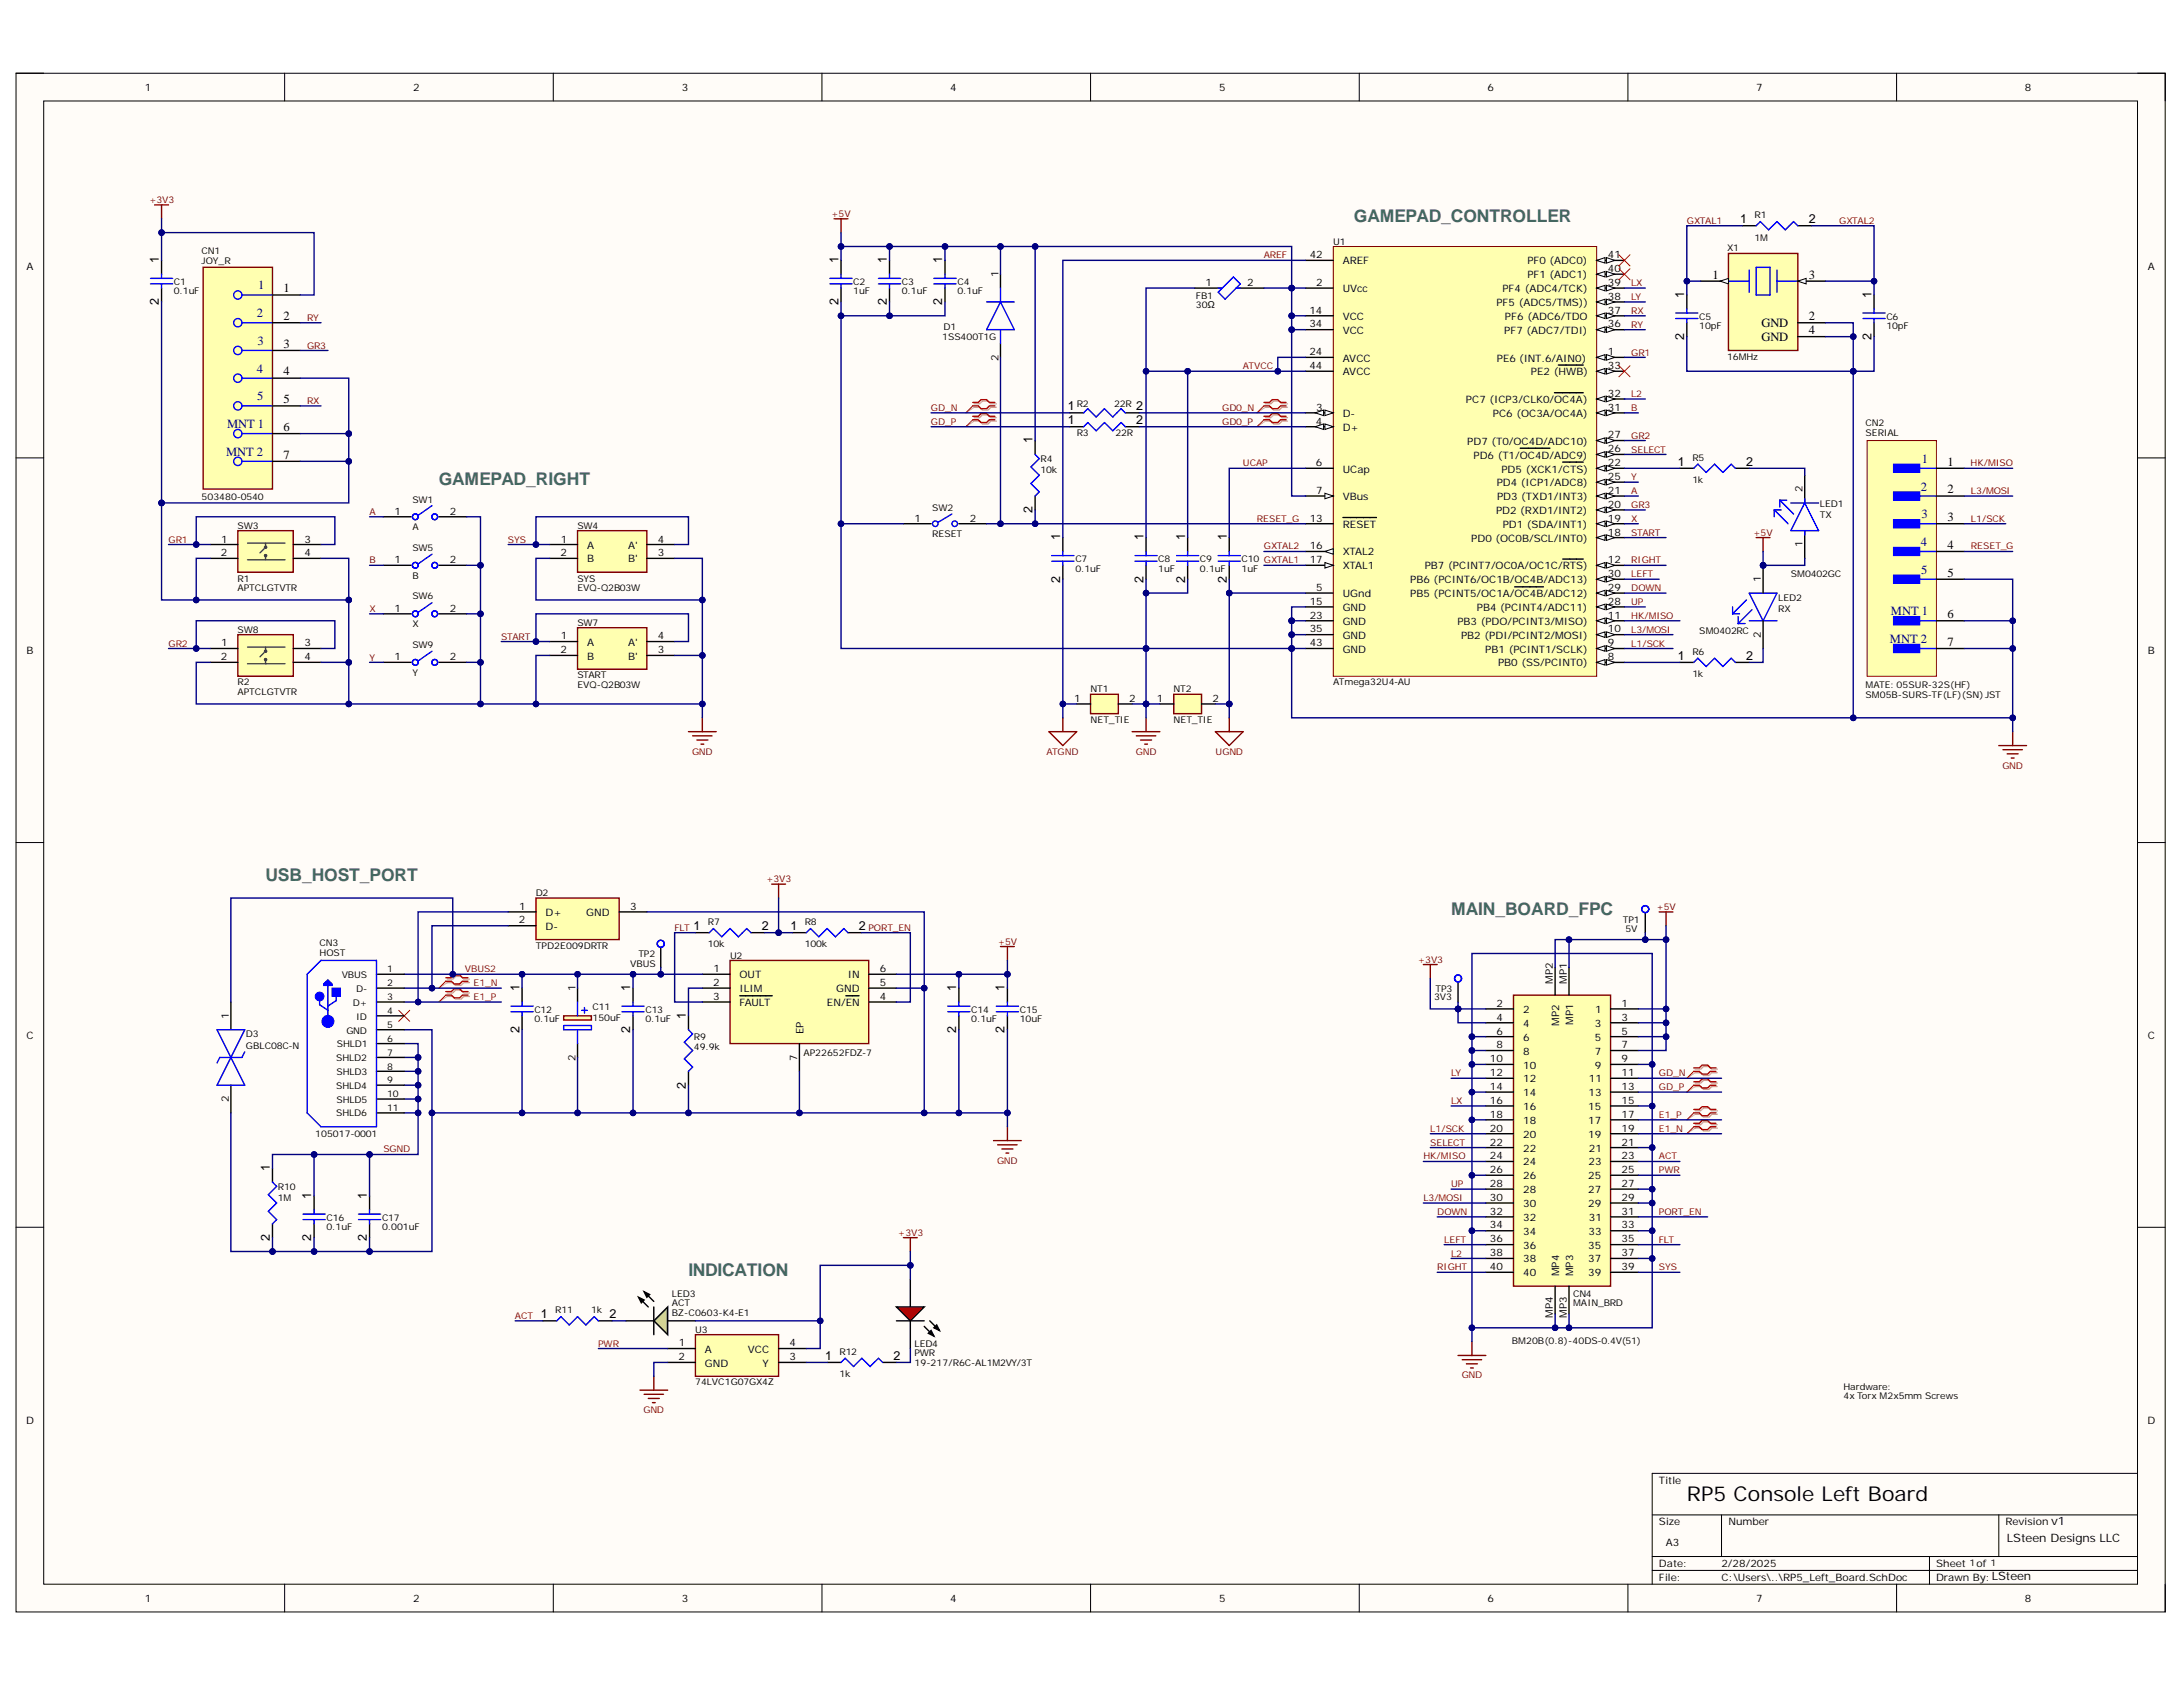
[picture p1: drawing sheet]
<svg xmlns="http://www.w3.org/2000/svg" width="279mm" height="216mm" viewBox="0 0 279 216" stroke-linecap="round" stroke-linejoin="round" font-family="sans-serif">
<defs><g id="words">
<text font-size="2.6" x="215.9" y="192.1">RP5 Console Left Board</text>
<g font-size="2.2" fill="#406c62">
<text x="173.3" y="28.4">GAMEPAD_CONTROLLER</text>
<text x="56.2" y="62.1">GAMEPAD_RIGHT</text>
<text x="34" y="112.7">USB_HOST_PORT</text>
<text x="185.7" y="117.1">MAIN_BOARD_FPC</text>
<text x="88.1" y="163.3">INDICATION</text>
</g>
<g font-size="1.6">
<text x="222.7" y="28.5">1</text>
<text x="231.5" y="28.5">2</text>
<text x="20.3" y="33.7" transform="rotate(-90 20.3 33.7)">1</text>
<text x="107.3" y="33.7" transform="rotate(-90 107.3 33.7)">1</text>
<text x="113.5" y="33.7" transform="rotate(-90 113.5 33.7)">1</text>
<text x="120.6" y="33.7" transform="rotate(-90 120.6 33.7)">1</text>
<text x="219.2" y="35.7">1</text>
<text x="231.5" y="35.7">3</text>
<text x="20.3" y="39.1" transform="rotate(-90 20.3 39.1)">2</text>
<text x="36.3" y="37.4">1</text>
<text x="36.3" y="41">2</text>
<text x="107.3" y="39.1" transform="rotate(-90 107.3 39.1)">2</text>
<text x="113.5" y="39.1" transform="rotate(-90 113.5 39.1)">2</text>
<text x="120.6" y="39.1" transform="rotate(-90 120.6 39.1)">2</text>
<text x="215.5" y="38.1" transform="rotate(-90 215.5 38.1)">1</text>
<text x="225.4" y="41.8">GND</text>
<text x="231.5" y="41">2</text>
<text x="239.5" y="38.1" transform="rotate(-90 239.5 38.1)">1</text>
<text x="36.3" y="44.5">3</text>
<text x="215.5" y="43.5" transform="rotate(-90 215.5 43.5)">2</text>
<text x="225.4" y="43.6">GND</text>
<text x="231.5" y="42.7">4</text>
<text x="239.5" y="43.5" transform="rotate(-90 239.5 43.5)">2</text>
<text x="36.3" y="48">4</text>
<text x="36.3" y="51.6">5</text>
<text x="136.7" y="52.5">1</text>
<text x="145.4" y="52.5">2</text>
<text x="36.3" y="55.1">6</text>
<text x="36.3" y="58.7">7</text>
<text x="132.1" y="56.8" transform="rotate(-90 132.1 56.8)">1</text>
<text x="136.7" y="54.3">1</text>
<text x="145.4" y="54.3">2</text>
<text x="214.7" y="59.6">1</text>
<text x="223.5" y="59.6">2</text>
<text x="249.3" y="59.6">1</text>
<text x="132.1" y="65.7" transform="rotate(-90 132.1 65.7)">2</text>
<text x="249.3" y="63.1">2</text>
<text x="135.7" y="69.1" transform="rotate(-90 135.7 69.1)">1</text>
<text x="146.3" y="69.1" transform="rotate(-90 146.3 69.1)">1</text>
<text x="151.7" y="69.1" transform="rotate(-90 151.7 69.1)">1</text>
<text x="157" y="69.1" transform="rotate(-90 157 69.1)">1</text>
<text x="249.3" y="66.7">3</text>
<text x="249.3" y="70.2">4</text>
<text x="135.7" y="74.6" transform="rotate(-90 135.7 74.6)">2</text>
<text x="146.3" y="74.6" transform="rotate(-90 146.3 74.6)">2</text>
<text x="151.7" y="74.6" transform="rotate(-90 151.7 74.6)">2</text>
<text x="157" y="74.6" transform="rotate(-90 157 74.6)">2</text>
<text x="249.3" y="73.8">5</text>
<text x="249.3" y="79.1">6</text>
<text x="249.3" y="82.7">7</text>
<text x="214.7" y="84.4">1</text>
<text x="223.5" y="84.4">2</text>
<text x="88.7" y="119">1</text>
<text x="97.5" y="119">2</text>
<text x="101.2" y="119">1</text>
<text x="109.9" y="119">2</text>
<text x="66.5" y="126.8" transform="rotate(-90 66.5 126.8)">1</text>
<text x="80.7" y="126.8" transform="rotate(-90 80.7 126.8)">1</text>
<text x="87.8" y="130.4" transform="rotate(-90 87.8 130.4)">1</text>
<text x="122.4" y="126.8" transform="rotate(-90 122.4 126.8)">1</text>
<text x="128.6" y="126.8" transform="rotate(-90 128.6 126.8)">1</text>
<text x="66.5" y="132.2" transform="rotate(-90 66.5 132.2)">2</text>
<text x="80.7" y="132.2" transform="rotate(-90 80.7 132.2)">2</text>
<text x="122.4" y="132.2" transform="rotate(-90 122.4 132.2)">2</text>
<text x="128.6" y="132.2" transform="rotate(-90 128.6 132.2)">2</text>
<text x="87.8" y="139.3" transform="rotate(-90 87.8 139.3)">2</text>
<text x="34.6" y="149.9" transform="rotate(-90 34.6 149.9)">1</text>
<text x="39.8" y="153.4" transform="rotate(-90 39.8 153.4)">1</text>
<text x="46.9" y="153.4" transform="rotate(-90 46.9 153.4)">1</text>
<text x="34.6" y="158.8" transform="rotate(-90 34.6 158.8)">2</text>
<text x="39.8" y="158.8" transform="rotate(-90 39.8 158.8)">2</text>
<text x="46.9" y="158.8" transform="rotate(-90 46.9 158.8)">2</text>
<text x="69.2" y="168.7">1</text>
<text x="78" y="168.7">2</text>
<text x="105.6" y="174">1</text>
<text x="114.4" y="174">2</text>
</g>
<g font-size="1.6" fill="#000080">
<text x="32.9" y="40.6">2</text>
<text x="33" y="37">1</text>
<text x="32.9" y="47.7">4</text>
<text x="32.9" y="44.2">3</text>
<text x="32.9" y="51.3">5</text>
<text x="28.9" y="58.4">MNT 2</text>
<text x="29.1" y="54.8">MNT 1</text>
<text x="246" y="59.2">1</text>
<text x="245.8" y="62.8">2</text>
<text x="245.8" y="69.9">4</text>
<text x="245.9" y="66.3">3</text>
<text x="245.9" y="73.4">5</text>
<text x="241.9" y="82.3">MNT 2</text>
<text x="242" y="78.7">MNT 1</text>
</g>
<text font-size="1.5" x="256.9" y="197.3">LSteen Designs LLC</text>
<g font-size="1.3">
<text x="18.5" y="11.7">1</text>
<text x="52.9" y="11.7">2</text>
<text x="87.3" y="11.7">3</text>
<text x="121.6" y="11.7">4</text>
<text x="156" y="11.7">5</text>
<text x="190.4" y="11.7">6</text>
<text x="224.8" y="11.7">7</text>
<text x="259.2" y="11.7">8</text>
<text x="3.4" y="34.5">A</text>
<text x="127.8" y="35.4" transform="rotate(-90 127.8 35.4)">1</text>
<text x="167.6" y="33">42</text>
<text x="171.9" y="33.8">AREF</text>
<text x="195.5" y="35.6">PF1 (ADC1)</text>
<text x="195.5" y="33.8">PF0 (ADC0)</text>
<text x="205.8" y="34.8">40</text>
<text x="205.8" y="33">41</text>
<text x="274.9" y="34.5">A</text>
<text x="154.3" y="36.6">1</text>
<text x="159.6" y="36.6">2</text>
<text x="167.6" y="41.9">34</text>
<text x="167.6" y="40.1">14</text>
<text x="168.5" y="36.6">2</text>
<text x="171.9" y="40.9">VCC</text>
<text x="171.9" y="37.4">UVcc</text>
<text x="191.5" y="39.2">PF5 (ADC5/TMS))</text>
<text x="192.3" y="37.4">PF4 (ADC4/TCK)</text>
<text x="192.6" y="40.9">PF6 (ADC6/TDO</text>
<text x="205.8" y="41.9">36</text>
<text x="205.8" y="40.1">37</text>
<text x="205.8" y="38.4">38</text>
<text x="205.8" y="36.6">39</text>
<text x="127.8" y="46.1" transform="rotate(-90 127.8 46.1)">2</text>
<text x="167.6" y="47.2">44</text>
<text x="167.6" y="45.5">24</text>
<text x="171.9" y="46.3">AVCC</text>
<text x="171.9" y="42.7">VCC</text>
<text x="191.6" y="46.3">PE6 (INT.6/AIN0)</text>
<text x="192.5" y="42.7">PF7 (ADC7/TDI)</text>
<text x="205.8" y="45.5">1</text>
<text x="205.8" y="47.2">33</text>
<text x="168.5" y="52.6">3</text>
<text x="171.9" y="53.4">D-</text>
<text x="171.9" y="48">AVCC</text>
<text x="187.6" y="51.6">PC7 (ICP3/CLK0/OC4A)</text>
<text x="191.1" y="53.4">PC6 (OC3A/OC4A)</text>
<text x="195.9" y="48">PE2 (HWB)</text>
<text x="205.8" y="50.8">32</text>
<text x="205.8" y="52.6">31</text>
<text x="168.4" y="54.3">4</text>
<text x="168.4" y="59.7">6</text>
<text x="171.9" y="55.1">D+</text>
<text x="187.8" y="56.9">PD7 (T0/OC4D/ADC10)</text>
<text x="188.6" y="58.7">PD6 (T1/OC4D/ADC9)</text>
<text x="205.8" y="56.1">27</text>
<text x="205.8" y="57.9">26</text>
<text x="205.8" y="59.7">22</text>
<text x="50.5" y="65.9">1</text>
<text x="57.6" y="65.9">2</text>
<text x="168.5" y="63.2">7</text>
<text x="171.9" y="64">VBus</text>
<text x="171.9" y="60.5">UCap</text>
<text x="191.5" y="65.8">PD2 (RXD1/INT2)</text>
<text x="191.6" y="62.2">PD4 (ICP1/ADC8)</text>
<text x="191.6" y="64">PD3 (TXD1/INT3)</text>
<text x="192.2" y="60.5">PD5 (XCK1/CTS)</text>
<text x="205.8" y="61.4">25</text>
<text x="205.8" y="63.2">21</text>
<text x="205.8" y="65">20</text>
<text x="230.7" y="62.9" transform="rotate(-90 230.7 62.9)">2</text>
<text x="28.3" y="71.2">2</text>
<text x="28.3" y="69.4">1</text>
<text x="39" y="69.4">3</text>
<text x="39" y="71.2">4</text>
<text x="71.7" y="71.2">2</text>
<text x="71.8" y="69.4">1</text>
<text x="75.2" y="70.2">A</text>
<text x="75.2" y="72">B</text>
<text x="80.4" y="72">B'</text>
<text x="80.4" y="70.2">A'</text>
<text x="84.2" y="71.2">3</text>
<text x="84.2" y="69.4">4</text>
<text x="117" y="66.8">1</text>
<text x="124.1" y="66.8">2</text>
<text x="167.6" y="70.3">16</text>
<text x="167.6" y="66.8">13</text>
<text x="171.9" y="71.1">XTAL2</text>
<text x="171.9" y="67.5">RESET</text>
<text x="188.3" y="69.3">PD0 (OC0B/SCL/INT0)</text>
<text x="192.3" y="67.5">PD1 (SDA/INT1)</text>
<text x="205.8" y="66.8">19</text>
<text x="205.8" y="68.5">18</text>
<text x="230.7" y="70" transform="rotate(-90 230.7 70)">1</text>
<text x="50.5" y="72.1">1</text>
<text x="57.6" y="72.1">2</text>
<text x="167.6" y="72.1">17</text>
<text x="167.6" y="77.4">15</text>
<text x="168.5" y="75.6">5</text>
<text x="171.9" y="72.9">XTAL1</text>
<text x="171.9" y="76.4">UGnd</text>
<text x="180.5" y="74.6">PB6 (PCINT6/OC1B/OC4B/ADC13)</text>
<text x="180.5" y="76.4">PB5 (PCINT5/OC1A/OC4B/ADC12)</text>
<text x="182.3" y="72.9">PB7 (PCINT7/OC0A/OC1C/RTS)</text>
<text x="205.8" y="73.8">30</text>
<text x="205.8" y="75.6">29</text>
<text x="205.8" y="77.4">28</text>
<text x="205.8" y="72.1">12</text>
<text x="225.4" y="74.5" transform="rotate(-90 225.4 74.5)">1</text>
<text x="3.4" y="83.7">B</text>
<text x="28.3" y="82.7">1</text>
<text x="39" y="82.7">3</text>
<text x="50.5" y="78.3">1</text>
<text x="57.6" y="78.3">2</text>
<text x="71.7" y="83.6">2</text>
<text x="71.8" y="81.8">1</text>
<text x="75.2" y="82.6">A</text>
<text x="80.4" y="82.6">A'</text>
<text x="84.2" y="83.6">3</text>
<text x="84.2" y="81.8">4</text>
<text x="167.6" y="82.7">43</text>
<text x="167.6" y="80.9">35</text>
<text x="167.6" y="79.2">23</text>
<text x="171.9" y="83.5">GND</text>
<text x="171.9" y="81.7">GND</text>
<text x="171.9" y="78.2">GND</text>
<text x="171.9" y="80">GND</text>
<text x="186.5" y="80">PB3 (PDO/PCINT3/MISO)</text>
<text x="187" y="81.7">PB2 (PDI/PCINT2/MOSI)</text>
<text x="189" y="78.2">PB4 (PCINT4/ADC11)</text>
<text x="190.1" y="83.5">PB1 (PCINT1/SCLK)</text>
<text x="205.8" y="79.2">11</text>
<text x="205.8" y="80.9">10</text>
<text x="205.8" y="82.7">9</text>
<text x="225.4" y="81.6" transform="rotate(-90 225.4 81.6)">2</text>
<text x="274.9" y="83.7">B</text>
<text x="28.3" y="84.5">2</text>
<text x="39" y="84.5">4</text>
<text x="50.5" y="84.5">1</text>
<text x="57.6" y="84.5">2</text>
<text x="75.2" y="84.4">B</text>
<text x="80.4" y="84.4">B'</text>
<text x="137.5" y="89.8">1</text>
<text x="144.5" y="89.8">2</text>
<text x="148.1" y="89.8">1</text>
<text x="155.2" y="89.8">2</text>
<text x="191.7" y="85.3">PB0 (SS/PCINT0)</text>
<text x="205.8" y="84.5">8</text>
<text x="66.4" y="118.2">2</text>
<text x="66.4" y="116.4">1</text>
<text x="69.8" y="117.2">D+</text>
<text x="69.8" y="119">D-</text>
<text x="75" y="117.2">GND</text>
<text x="80.7" y="116.4">3</text>
<text x="91.3" y="124.4">1</text>
<text x="94.7" y="125.2">OUT</text>
<text x="108.5" y="125.2">IN</text>
<text x="112.6" y="124.4">6</text>
<text x="198.8" y="125.9" transform="rotate(-90 198.8 125.9)">MP2</text>
<text x="200.5" y="125.9" transform="rotate(-90 200.5 125.9)">MP1</text>
<text x="29.3" y="130.4" transform="rotate(-90 29.3 130.4)">1</text>
<text x="73.6" y="126.8" transform="rotate(-90 73.6 126.8)">1</text>
<text x="91.3" y="126.2">2</text>
<text x="91.3" y="128">3</text>
<text x="94.7" y="127">ILIM</text>
<text x="94.7" y="128.8">FAULT</text>
<text x="105.8" y="128.8">EN/EN</text>
<text x="107" y="127">GND</text>
<text x="112.6" y="126.2">5</text>
<text x="112.6" y="128">4</text>
<text x="191.5" y="128.8">2</text>
<text x="191.5" y="130.6">4</text>
<text x="194.9" y="129.6">2</text>
<text x="194.9" y="131.4">4</text>
<text x="199.6" y="131.3" transform="rotate(-90 199.6 131.3)">MP2</text>
<text x="201.3" y="131.2" transform="rotate(-90 201.3 131.2)">MP1</text>
<text x="204.1" y="131.4">3</text>
<text x="204.2" y="129.6">1</text>
<text x="207.6" y="128.8">1</text>
<text x="207.6" y="130.6">3</text>
<text x="3.4" y="133">C</text>
<text x="73.6" y="135.7" transform="rotate(-90 73.6 135.7)">2</text>
<text x="102" y="135.7" transform="rotate(-90 102 135.7)">7</text>
<text x="102.8" y="132.3" transform="rotate(-90 102.8 132.3)">EP</text>
<text x="190.7" y="135.9">10</text>
<text x="190.7" y="137.7">12</text>
<text x="191.5" y="132.4">6</text>
<text x="191.5" y="134.2">8</text>
<text x="194.9" y="133.2">6</text>
<text x="194.9" y="135">8</text>
<text x="194.9" y="136.8">10</text>
<text x="204.1" y="133.2">5</text>
<text x="204.1" y="135">7</text>
<text x="204.1" y="136.8">9</text>
<text x="207.6" y="132.4">5</text>
<text x="207.6" y="134.2">7</text>
<text x="207.6" y="135.9">9</text>
<text x="207.6" y="137.7">11</text>
<text x="274.9" y="133">C</text>
<text x="29.3" y="141.1" transform="rotate(-90 29.3 141.1)">2</text>
<text x="190.7" y="139.5">14</text>
<text x="190.7" y="141.3">16</text>
<text x="190.7" y="143.1">18</text>
<text x="194.9" y="138.5">12</text>
<text x="194.9" y="140.3">14</text>
<text x="194.9" y="142.1">16</text>
<text x="194.9" y="143.9">18</text>
<text x="203.3" y="142.1">15</text>
<text x="203.3" y="143.9">17</text>
<text x="203.3" y="140.3">13</text>
<text x="203.4" y="138.5">11</text>
<text x="207.6" y="139.5">13</text>
<text x="207.6" y="141.3">15</text>
<text x="207.6" y="143.1">17</text>
<text x="190.7" y="144.8">20</text>
<text x="190.7" y="146.6">22</text>
<text x="190.7" y="148.4">24</text>
<text x="194.9" y="145.6">20</text>
<text x="194.9" y="147.4">22</text>
<text x="194.9" y="149.1">24</text>
<text x="203.3" y="145.6">19</text>
<text x="203.3" y="149.1">23</text>
<text x="203.4" y="147.4">21</text>
<text x="207.6" y="144.8">19</text>
<text x="207.6" y="146.6">21</text>
<text x="207.6" y="148.4">23</text>
<text x="190.7" y="150.2">26</text>
<text x="190.7" y="151.9">28</text>
<text x="190.7" y="153.7">30</text>
<text x="190.7" y="155.4">32</text>
<text x="194.9" y="150.9">26</text>
<text x="194.9" y="152.7">28</text>
<text x="194.9" y="154.5">30</text>
<text x="203.3" y="150.9">25</text>
<text x="203.3" y="152.7">27</text>
<text x="203.3" y="154.5">29</text>
<text x="207.6" y="150.2">25</text>
<text x="207.6" y="151.9">27</text>
<text x="207.6" y="153.7">29</text>
<text x="207.6" y="155.4">31</text>
<text x="190.7" y="157.2">34</text>
<text x="190.7" y="159">36</text>
<text x="190.7" y="160.8">38</text>
<text x="194.9" y="156.2">32</text>
<text x="194.9" y="158">34</text>
<text x="194.9" y="159.8">36</text>
<text x="194.9" y="161.6">38</text>
<text x="203.3" y="159.8">35</text>
<text x="203.3" y="161.6">37</text>
<text x="203.3" y="158">33</text>
<text x="203.4" y="156.2">31</text>
<text x="207.6" y="157.2">33</text>
<text x="207.6" y="159">35</text>
<text x="207.6" y="160.8">37</text>
<text x="190.7" y="162.5">40</text>
<text x="194.9" y="163.3">40</text>
<text x="199.6" y="163.3" transform="rotate(-90 199.6 163.3)">MP4</text>
<text x="201.3" y="163.3" transform="rotate(-90 201.3 163.3)">MP3</text>
<text x="203.3" y="163.3">39</text>
<text x="207.6" y="162.5">39</text>
<text x="86.9" y="172.3">1</text>
<text x="90.2" y="173.1">A</text>
<text x="95.7" y="173.1">VCC</text>
<text x="101" y="172.3">4</text>
<text x="198.8" y="168.7" transform="rotate(-90 198.8 168.7)">MP4</text>
<text x="200.5" y="168.7" transform="rotate(-90 200.5 168.7)">MP3</text>
<text x="86.8" y="174.1">2</text>
<text x="90.2" y="174.9">GND</text>
<text x="97.6" y="174.9">Y</text>
<text x="101" y="174.1">3</text>
<text x="3.3" y="182.2">D</text>
<text x="274.8" y="182.2">D</text>
<text x="212.3" y="189.9">Title</text>
<text x="212.3" y="195.2">Size</text>
<text x="213.2" y="197.8">A3</text>
<text x="221.2" y="195.2">Number</text>
<text x="256.7" y="195.2">Revision v1</text>
<text x="212.3" y="200.5">Date:</text>
<text x="212.3" y="202.3">File:</text>
<text x="220.3" y="200.5">2/28/2025</text>
<text x="220.3" y="202.3">C:\Users\..\RP5_Left_Board.SchDoc</text>
<text x="247.8" y="200.5">Sheet 1of 1</text>
<text x="247.8" y="202.3">Drawn By:LSteen</text>
<text x="18.5" y="205">1</text>
<text x="52.9" y="205">2</text>
<text x="87.3" y="205">3</text>
<text x="121.6" y="205">4</text>
<text x="156" y="205">5</text>
<text x="190.4" y="205">6</text>
<text x="224.8" y="205">7</text>
<text x="259.2" y="205">8</text>
</g>
<g font-size="1.2" fill="#800000">
<text x="19.1" y="26">+3V3</text>
<text x="106.4" y="27.7">+5V</text>
<text x="215.9" y="28.6">GXTAL1</text>
<text x="235.4" y="28.6">GXTAL2</text>
<text x="161.7" y="33.1">AREF</text>
<text x="39.3" y="41.1">RY</text>
<text x="208.8" y="36.6">LX</text>
<text x="208.8" y="38.4">LY</text>
<text x="208.8" y="40.2">RX</text>
<text x="208.8" y="42">RY</text>
<text x="39.3" y="44.6">GR3</text>
<text x="159.1" y="47.3">ATVCC</text>
<text x="208.8" y="45.5">GR1</text>
<text x="39.3" y="51.7">RX</text>
<text x="119.2" y="52.6">GD_N</text>
<text x="156.4" y="52.6">GD0_N</text>
<text x="208.8" y="50.8">L2</text>
<text x="208.8" y="52.6">B</text>
<text x="119.2" y="54.4">GD_P</text>
<text x="156.4" y="54.4">GD0_P</text>
<text x="159.1" y="59.7">UCAP</text>
<text x="208.8" y="56.2">GR2</text>
<text x="208.8" y="57.9">SELECT</text>
<text x="252.2" y="59.7">HK/MISO</text>
<text x="47.3" y="65.9">A</text>
<text x="208.8" y="63.2">A</text>
<text x="208.8" y="61.4">Y</text>
<text x="208.8" y="65">GR3</text>
<text x="252.3" y="63.2">L3/MOSI</text>
<text x="21.6" y="69.4">GR1</text>
<text x="65" y="69.4">SYS</text>
<text x="160.9" y="66.8">RESET_G</text>
<text x="161.7" y="70.3">GXTAL2</text>
<text x="208.8" y="66.8">X</text>
<text x="208.8" y="68.5">START</text>
<text x="224.4" y="68.5">+5V</text>
<text x="252.3" y="66.8">L1/SCK</text>
<text x="252.3" y="70.3">RESET_G</text>
<text x="47.3" y="72.1">B</text>
<text x="208.8" y="77.4">UP</text>
<text x="208.8" y="75.7">DOWN</text>
<text x="208.8" y="73.9">LEFT</text>
<text x="208.8" y="72.1">RIGHT</text>
<text x="21.6" y="82.8">GR2</text>
<text x="47.3" y="78.3">X</text>
<text x="64.2" y="81.9">START</text>
<text x="208.8" y="82.8">L1/SCK</text>
<text x="208.8" y="79.2">HK/MISO</text>
<text x="208.8" y="81">L3/MOSI</text>
<text x="47.3" y="84.5">Y</text>
<text x="88.6" y="96.6">GND</text>
<text x="134" y="96.6">ATGND</text>
<text x="145.4" y="96.6">GND</text>
<text x="155.6" y="96.6">UGND</text>
<text x="256.3" y="98.4">GND</text>
<text x="98" y="112.9">+3V3</text>
<text x="86.3" y="119.1">FLT</text>
<text x="111.2" y="119.1">PORT_EN</text>
<text x="212" y="116.5">+5V</text>
<text x="59.5" y="124.4">VBUS2</text>
<text x="127.7" y="120.9">+5V</text>
<text x="181.5" y="123.2">+3V3</text>
<text x="60.6" y="126.2">E1_N</text>
<text x="60.6" y="128">E1_P</text>
<text x="185.7" y="137.8">LY</text>
<text x="212.3" y="137.8">GD_N</text>
<text x="185.7" y="141.3">LX</text>
<text x="212.3" y="143.1">E1_P</text>
<text x="212.3" y="139.5">GD_P</text>
<text x="49.1" y="147.5">SGND</text>
<text x="127.6" y="148.9">GND</text>
<text x="182.2" y="148.4">HK/MISO</text>
<text x="183.1" y="144.8">L1/SCK</text>
<text x="183.1" y="146.6">SELECT</text>
<text x="212.3" y="148.4">ACT</text>
<text x="212.3" y="144.8">E1_N</text>
<text x="182.2" y="153.7">L3/MOSI</text>
<text x="184" y="155.5">DOWN</text>
<text x="185.7" y="151.9">UP</text>
<text x="212.3" y="155.5">PORT_EN</text>
<text x="212.3" y="150.2">PWR</text>
<text x="114.9" y="158.1">+3V3</text>
<text x="184.8" y="159">LEFT</text>
<text x="185.7" y="160.8">L2</text>
<text x="212.3" y="159">FLT</text>
<text x="184" y="162.6">RIGHT</text>
<text x="212.3" y="162.6">SYS</text>
<text x="65.9" y="168.8">ACT</text>
<text x="76.6" y="172.4">PWR</text>
<text x="187.1" y="176.4">GND</text>
<text x="82.4" y="180.9">GND</text>
</g>
<g font-size="1.2">
<text x="224.6" y="27.9">R1</text>
<text x="25.8" y="32.6">CN1</text>
<text x="25.8" y="33.8">JOY_R</text>
<text x="170.6" y="31.3">U1</text>
<text x="221" y="32.2">X1</text>
<text x="224.6" y="30.8">1M</text>
<text x="22.2" y="36.5">C1</text>
<text x="22.2" y="37.7">0.1uF</text>
<text x="109.2" y="36.5">C2</text>
<text x="109.2" y="37.7">1uF</text>
<text x="115.4" y="36.5">C3</text>
<text x="115.4" y="37.7">0.1uF</text>
<text x="122.5" y="36.5">C4</text>
<text x="122.5" y="37.7">0.1uF</text>
<text x="153.1" y="38.2">FB1</text>
<text x="153.1" y="39.5">30Ω</text>
<text x="217.5" y="40.9">C5</text>
<text x="241.4" y="40.9">C6</text>
<text x="120.6" y="43.6">1SS400T1G</text>
<text x="120.8" y="42.3">D1</text>
<text x="217.5" y="42.1">10pF</text>
<text x="221" y="46">16MHz</text>
<text x="241.4" y="42.1">10pF</text>
<text x="137.8" y="52.1">R2</text>
<text x="142.6" y="52.1">22R</text>
<text x="133.2" y="59.2">R4</text>
<text x="137.8" y="55.8">R3</text>
<text x="142.8" y="55.8">22R</text>
<text x="216.6" y="59">R5</text>
<text x="238.8" y="54.6">CN2</text>
<text x="238.8" y="55.8">SERIAL</text>
<text x="25.8" y="63.9">503480-0540</text>
<text x="52.8" y="64.3">SW1</text>
<text x="119.3" y="65.4">SW2</text>
<text x="133.2" y="60.6">10k</text>
<text x="216.6" y="61.8">1k</text>
<text x="232.9" y="64.8">LED1</text>
<text x="30.4" y="67.7">SW3</text>
<text x="52.8" y="67.8">A</text>
<text x="52.8" y="70.5">SW5</text>
<text x="73.9" y="67.7">SW4</text>
<text x="119.3" y="68.7">RESET</text>
<text x="137.6" y="71.9">C7</text>
<text x="148.3" y="71.9">C8</text>
<text x="153.6" y="71.9">C9</text>
<text x="158.9" y="71.9">C10 GXTAL1</text>
<text x="232.9" y="66.3">TX</text>
<text x="30.4" y="74.4">R1</text>
<text x="30.4" y="75.7">APTCLGTVTR</text>
<text x="52.8" y="74">B</text>
<text x="52.8" y="76.7">SW6</text>
<text x="73.9" y="74.4">SYS</text>
<text x="73.9" y="75.7">EVQ-Q2B03W</text>
<text x="137.6" y="73.2">0.1uF</text>
<text x="148.3" y="73.2">1uF</text>
<text x="153.6" y="73.2">0.1uF</text>
<text x="158.9" y="73.2">1uF</text>
<text x="227.6" y="76.9">LED2</text>
<text x="229.2" y="73.9">SM0402GC</text>
<text x="30.4" y="81">SW8</text>
<text x="52.8" y="80.3">X</text>
<text x="52.8" y="82.9">SW9</text>
<text x="73.9" y="80.1">SW7</text>
<text x="216.6" y="83.8">R6</text>
<text x="217.5" y="81.1">SM0402RC</text>
<text x="227.6" y="78.3">RX</text>
<text x="30.4" y="87.7">R2</text>
<text x="30.4" y="89">APTCLGTVTR</text>
<text x="52.8" y="86.5">Y</text>
<text x="73.9" y="86.8">START</text>
<text x="73.9" y="88.1">EVQ-Q2B03W</text>
<text x="139.6" y="88.6">NT1</text>
<text x="150.2" y="88.6">NT2</text>
<text x="170.6" y="87.7">ATmega32U4-AU</text>
<text x="216.6" y="86.6">1k</text>
<text x="238.8" y="88.1">MATE: 05SUR-32S(HF)</text>
<text x="238.8" y="89.3">SM05B-SURS-TF(LF)(SN) JST</text>
<text x="139.6" y="92.5">NET_TIE</text>
<text x="150.2" y="92.5">NET_TIE</text>
<text x="68.6" y="114.7">D2</text>
<text x="90.6" y="118.4">R7</text>
<text x="103" y="118.4">R8</text>
<text x="207.7" y="118.1">TP1</text>
<text x="208.1" y="119.3">5V</text>
<text x="40.9" y="121.1">CN3</text>
<text x="40.9" y="122.3">HOST</text>
<text x="43.7" y="125.2">VBUS</text>
<text x="49.6" y="124.4">1</text>
<text x="68.6" y="121.4">TPD2E009DRTR</text>
<text x="80.7" y="123.7">VBUS</text>
<text x="81.7" y="122.5">TP2</text>
<text x="90.6" y="121.2">10k</text>
<text x="93.4" y="122.7">U2</text>
<text x="103" y="121.2">100k</text>
<text x="45.2" y="128.7">D+</text>
<text x="45.6" y="126.9">D-</text>
<text x="45.6" y="130.5">ID</text>
<text x="49.6" y="126.2">2</text>
<text x="49.6" y="128">3</text>
<text x="49.6" y="129.8">4</text>
<text x="49.6" y="131.5">5</text>
<text x="68.4" y="129.6">C12</text>
<text x="68.4" y="130.8">0.1uF</text>
<text x="75.8" y="129.2">C11</text>
<text x="75.8" y="130.7">150uF</text>
<text x="82.6" y="129.6">C13</text>
<text x="82.6" y="130.8">0.1uF</text>
<text x="124.3" y="129.6">C14</text>
<text x="124.3" y="130.8">0.1uF</text>
<text x="130.5" y="129.6">C15</text>
<text x="130.5" y="130.8">10uF</text>
<text x="183.6" y="128">3V3</text>
<text x="183.7" y="126.9">TP3</text>
<text x="31.5" y="132.8">D3</text>
<text x="31.5" y="134.2">GBLC08C-N</text>
<text x="43" y="135.8">SHLD2</text>
<text x="43.1" y="137.6">SHLD3</text>
<text x="43.1" y="134">SHLD1</text>
<text x="44.3" y="132.3">GND</text>
<text x="49.6" y="133.3">6</text>
<text x="49.6" y="135.1">7</text>
<text x="49.6" y="136.9">8</text>
<text x="88.8" y="133.2">R9</text>
<text x="88.8" y="134.4">49.9k</text>
<text x="102.8" y="135.1">AP22652FDZ-7</text>
<text x="43" y="139.3">SHLD4</text>
<text x="43" y="142.9">SHLD6</text>
<text x="43.1" y="141.1">SHLD5</text>
<text x="49.6" y="138.7">9</text>
<text x="49.6" y="140.4">10</text>
<text x="49.6" y="142.2">11</text>
<text x="40.4" y="145.5">105017-0001</text>
<text x="35.6" y="152.3">R10</text>
<text x="35.6" y="153.7">1M</text>
<text x="41.8" y="156.2">C16</text>
<text x="41.8" y="157.4">0.1uF</text>
<text x="48.9" y="156.2">C17</text>
<text x="48.9" y="157.4">0.001uF</text>
<text x="86" y="166">LED3</text>
<text x="86" y="167.2">ACT</text>
<text x="201.3" y="166">CN4</text>
<text x="201.3" y="167.2">MAIN_BRD</text>
<text x="71.1" y="168.1">R11</text>
<text x="75.7" y="168.1">1k</text>
<text x="86" y="168.4">BZ-C0603-K4-E1</text>
<text x="89" y="170.6">U3</text>
<text x="107.4" y="173.4">R12</text>
<text x="117" y="172.4">LED4</text>
<text x="117" y="173.6">PWR</text>
<text x="193.5" y="172">BM20B(0.8)-40DS-0.4V(51)</text>
<text x="89" y="177.3">74LVC1G07GX4Z</text>
<text x="107.4" y="176.2">1k</text>
<text x="117" y="174.8">19-217/R6C-AL1M2VY/3T</text>
<text x="235.9" y="177.8">Hardware:</text>
<text x="235.9" y="179.1">4x Torx M2x5mm Screws</text>
</g>
</g></defs>
<path d="M2.1 9.4h275v196.9h-275z" fill-rule="evenodd" fill="#fffcf8"/>
<path d="M2.1 9.4h275v196.9h-275z" fill="none" stroke="#000" stroke-width=".13"/>
<path d="M5.6 12.9h268v189.8h-268z" fill-rule="evenodd" fill="#fffcf8"/>
<g fill="none" stroke="#000" stroke-width=".13">
<path d="M2 9.4h3.6M5.6 12.9h268v189.8h-268zM36.4 9.4v3.5M70.8 9.4v3.5M105.2 9.4v3.5M139.6 9.4v3.5M174 9.4v3.5M208.4 9.4v3.5M242.7 9.4v3.5M273.6 9.4h3.5v3.5M2 58.6h3.6M273.6 58.6h3.5"/>
<path d="M2 107.8h3.6M273.6 107.8h3.5M2 157.1h3.6M273.6 157.1h3.5M211.5 193.9h62.1M211.5 199.2h62.1M220.3 193.9v5.3M247 199.2v3.5M255.8 193.9v5.3M273.6 188.6h-62.1v14.1M36.4 202.7v3.6M70.8 202.7v3.6"/>
<path d="M105.2 202.7v3.6M139.6 202.7v3.6M174 202.7v3.6M208.4 202.7v3.6M211.5 201h62.1M242.7 202.7v3.6M277.1 202.7v3.6"/>
</g>
<path d="M116.5 163.7v3.6M116.5 169v3.6" fill="none" stroke="#000" stroke-width=".18"/>
<path d="M114.7 167.3h3.6l-1.8 1.7z" fill="#f00"/>
<path d="M69.5 169h1.8M76.6 169h1.8M105.9 174.4h1.7M113 174.4h1.7M114.7 167.3h3.6l-1.8 1.7zM114.7 169h3.6M118.3 169.7l1.2 1.3M118.8 170.6l.4-.3 .3 .7zM119 169l1.2 1.3M119.5 169.9l.4-.3 .3 .7z" fill="none" stroke="#000" stroke-width=".18"/>
<path d="M118.8 170.6l.4-.3 .3 .7zM119.5 169.9l.4-.3 .3 .7z" fill="#000"/>
<path d="M71.3 169l.5-.5 1.1 1.1 1-1.1 1.1 1.1 1.1-1.1 .5 .5M107.6 174.4l.6-.6 1 1.1 1.1-1.1 1.1 1.1 1-1.1 .6 .6" fill="none" stroke="#00f" stroke-width=".18"/>
<path d="M115.6 158.4h1.8M116.5 158.4v1.8M81.9 177.9h3.6M82.4 178.4h2.5M83 179h1.4M83.5 179.5h.4M83.7 176.1v1.8" fill="none" stroke="#800000" stroke-width=".18"/>
<path d="M89 170.8h10.7v5.3h-10.7z" fill-rule="evenodd" fill="#ffffb0"/>
<path d="M89 170.8h10.7v5.3h-10.7z" fill="none" stroke="#800000" stroke-width=".18"/>
<path d="M80.1 169h3.6M81.7 166l.7 .4-.3 .3zM82.1 166.4l.9 .9M82.4 165.3l.7 .4-.3 .3zM83 165.8l.7 .8M83.7 167.3v3.5M85.5 172.6h3.5M85.5 169h3.5M85.5 174.4h3.5M99.7 172.6h3.5M99.7 174.4h3.5" fill="none" stroke="#000" stroke-width=".18"/>
<path d="M81.7 166l.7 .4-.3 .3zM82.4 165.3l.7 .4-.3 .3z" fill="#000"/>
<path d="M83.7 169l1.8-1.7v3.5z" fill="#acf009"/>
<path d="M83.7 169l1.8-1.7v3.5z" fill="none" stroke="#000" stroke-width=".18"/>
<path d="M170.6 31.6h33.8v54.9h-33.8z" fill-rule="evenodd" fill="#ffffb0"/>
<path d="M170.6 31.6h33.8v54.9h-33.8z" fill="none" stroke="#800000" stroke-width=".13"/>
<path d="M167.1 54.6h3.5" fill="none" stroke="#000" stroke-width=".18"/>
<path d="M169.6 54.3l1 .3-1 .4z" fill="#f8fcff"/>
<path d="M169.6 54.3l1 .3-1 .4z" fill="none" stroke="#000" stroke-width=".13"/>
<path d="M168.3 54.6l1.1-.3v.7z" fill="#f8fcff"/>
<path d="M168.3 54.6l1.1-.3v.7z" fill="none" stroke="#000" stroke-width=".13"/>
<path d="M167.1 52.8h3.5" fill="none" stroke="#000" stroke-width=".18"/>
<path d="M169.6 52.5l1 .3-1 .4z" fill="#f8fcff"/>
<path d="M169.6 52.5l1 .3-1 .4z" fill="none" stroke="#000" stroke-width=".13"/>
<path d="M168.3 52.8l1.1-.3v.7z" fill="#f8fcff"/>
<path d="M168.3 52.8l1.1-.3v.7z" fill="none" stroke="#000" stroke-width=".13"/>
<path d="M167.1 33.3h3.5M167.1 47.5h3.5M167.1 45.7h3.5M167.1 70.6h3.5" fill="none" stroke="#000" stroke-width=".18"/>
<path d="M169.6 70.6l1-.4v.7z" fill="#f8fcff"/>
<path d="M169.6 70.6l1-.4v.7z" fill="none" stroke="#000" stroke-width=".13"/>
<path d="M167.1 72.3h3.5" fill="none" stroke="#000" stroke-width=".18"/>
<path d="M169.6 72l1 .3-1 .4z" fill="#f8fcff"/>
<path d="M169.6 72l1 .3-1 .4z" fill="none" stroke="#000" stroke-width=".13"/>
<path d="M167.1 42.2h3.5M167.1 40.4h3.5M167.1 63.5h3.5" fill="none" stroke="#000" stroke-width=".18"/>
<path d="M169.6 63.1l1 .4-1 .3z" fill="#f8fcff"/>
<path d="M169.6 63.1l1 .4-1 .3z" fill="none" stroke="#000" stroke-width=".13"/>
<path d="M167.1 59.9h3.5M204.4 42.2h3.5M167.1 75.9h3.5M167.1 67h3.5M171.9 66.2h4.3" fill="none" stroke="#000" stroke-width=".18"/>
<path d="M204.4 42.2l1-.4v.7z" fill="#f8fcff"/>
<path d="M204.4 42.2l1-.4v.7z" fill="none" stroke="#000" stroke-width=".13"/>
<path d="M205.6 41.8l1.1 .4-1.1 .3z" fill="#f8fcff"/>
<path d="M205.6 41.8l1.1 .4-1.1 .3z" fill="none" stroke="#000" stroke-width=".13"/>
<path d="M204.4 40.4h3.5" fill="none" stroke="#000" stroke-width=".18"/>
<path d="M204.4 40.4l1-.3v.7z" fill="#f8fcff"/>
<path d="M204.4 40.4l1-.3v.7z" fill="none" stroke="#000" stroke-width=".13"/>
<path d="M205.6 40.1l1.1 .3-1.1 .4z" fill="#f8fcff"/>
<path d="M205.6 40.1l1.1 .3-1.1 .4z" fill="none" stroke="#000" stroke-width=".13"/>
<path d="M204.4 38.6h3.5" fill="none" stroke="#000" stroke-width=".18"/>
<path d="M204.4 38.6l1-.3v.7z" fill="#f8fcff"/>
<path d="M204.4 38.6l1-.3v.7z" fill="none" stroke="#000" stroke-width=".13"/>
<path d="M205.6 38.3l1.1 .3-1.1 .4z" fill="#f8fcff"/>
<path d="M205.6 38.3l1.1 .3-1.1 .4z" fill="none" stroke="#000" stroke-width=".13"/>
<path d="M204.4 36.9h3.5" fill="none" stroke="#000" stroke-width=".18"/>
<path d="M204.4 36.9l1-.4v.7z" fill="#f8fcff"/>
<path d="M204.4 36.9l1-.4v.7z" fill="none" stroke="#000" stroke-width=".13"/>
<path d="M205.6 36.5l1.1 .4-1.1 .3z" fill="#f8fcff"/>
<path d="M205.6 36.5l1.1 .4-1.1 .3z" fill="none" stroke="#000" stroke-width=".13"/>
<path d="M204.4 35.1h3.5" fill="none" stroke="#000" stroke-width=".18"/>
<path d="M204.4 35.1l1-.4v.8z" fill="#f8fcff"/>
<path d="M204.4 35.1l1-.4v.8z" fill="none" stroke="#000" stroke-width=".13"/>
<path d="M205.6 34.7l1.1 .4-1.1 .4z" fill="#f8fcff"/>
<path d="M205.6 34.7l1.1 .4-1.1 .4z" fill="none" stroke="#000" stroke-width=".13"/>
<path d="M204.4 33.3h3.5" fill="none" stroke="#000" stroke-width=".18"/>
<path d="M204.4 33.3l1-.3v.7z" fill="#f8fcff"/>
<path d="M204.4 33.3l1-.3v.7z" fill="none" stroke="#000" stroke-width=".13"/>
<path d="M205.6 33l1.1 .3-1.1 .4z" fill="#f8fcff"/>
<path d="M205.6 33l1.1 .3-1.1 .4z" fill="none" stroke="#000" stroke-width=".13"/>
<path d="M204.4 45.7h3.5" fill="none" stroke="#000" stroke-width=".18"/>
<path d="M204.4 45.7l1-.3v.7z" fill="#f8fcff"/>
<path d="M204.4 45.7l1-.3v.7z" fill="none" stroke="#000" stroke-width=".13"/>
<path d="M205.6 45.4l1.1 .3-1.1 .4z" fill="#f8fcff"/>
<path d="M205.6 45.4l1.1 .3-1.1 .4z" fill="none" stroke="#000" stroke-width=".13"/>
<path d="M204.4 56.4h3.5" fill="none" stroke="#000" stroke-width=".18"/>
<path d="M204.4 56.4l1-.4v.7z" fill="#f8fcff"/>
<path d="M204.4 56.4l1-.4v.7z" fill="none" stroke="#000" stroke-width=".13"/>
<path d="M205.6 56l1.1 .4-1.1 .3z" fill="#f8fcff"/>
<path d="M205.6 56l1.1 .4-1.1 .3z" fill="none" stroke="#000" stroke-width=".13"/>
<path d="M204.4 58.2h3.5" fill="none" stroke="#000" stroke-width=".18"/>
<path d="M204.4 58.2l1-.4v.7z" fill="#f8fcff"/>
<path d="M204.4 58.2l1-.4v.7z" fill="none" stroke="#000" stroke-width=".13"/>
<path d="M205.6 57.8l1.1 .4-1.1 .3z" fill="#f8fcff"/>
<path d="M205.6 57.8l1.1 .4-1.1 .3z" fill="none" stroke="#000" stroke-width=".13"/>
<path d="M194.6 57.4h3.8M204.4 59.9h3.5" fill="none" stroke="#000" stroke-width=".18"/>
<path d="M204.4 59.9l1-.3v.7z" fill="#f8fcff"/>
<path d="M204.4 59.9l1-.3v.7z" fill="none" stroke="#000" stroke-width=".13"/>
<path d="M205.6 59.6l1.1 .3-1.1 .4z" fill="#f8fcff"/>
<path d="M205.6 59.6l1.1 .3-1.1 .4z" fill="none" stroke="#000" stroke-width=".13"/>
<path d="M200 59.1h2.6M204.4 61.7h3.5" fill="none" stroke="#000" stroke-width=".18"/>
<path d="M204.4 61.7l1-.4v.8z" fill="#f8fcff"/>
<path d="M204.4 61.7l1-.4v.8z" fill="none" stroke="#000" stroke-width=".13"/>
<path d="M205.6 61.3l1.1 .4-1.1 .4z" fill="#f8fcff"/>
<path d="M205.6 61.3l1.1 .4-1.1 .4z" fill="none" stroke="#000" stroke-width=".13"/>
<path d="M204.4 63.5h3.5" fill="none" stroke="#000" stroke-width=".18"/>
<path d="M204.4 63.5l1-.4v.7z" fill="#f8fcff"/>
<path d="M204.4 63.5l1-.4v.7z" fill="none" stroke="#000" stroke-width=".13"/>
<path d="M205.6 63.1l1.1 .4-1.1 .3z" fill="#f8fcff"/>
<path d="M205.6 63.1l1.1 .4-1.1 .3z" fill="none" stroke="#000" stroke-width=".13"/>
<path d="M204.4 65.3h3.5" fill="none" stroke="#000" stroke-width=".18"/>
<path d="M204.4 65.3l1-.4v.7z" fill="#f8fcff"/>
<path d="M204.4 65.3l1-.4v.7z" fill="none" stroke="#000" stroke-width=".13"/>
<path d="M205.6 64.9l1.1 .4-1.1 .3z" fill="#f8fcff"/>
<path d="M205.6 64.9l1.1 .4-1.1 .3z" fill="none" stroke="#000" stroke-width=".13"/>
<path d="M204.4 67h3.5" fill="none" stroke="#000" stroke-width=".18"/>
<path d="M204.4 67l1-.3v.7z" fill="#f8fcff"/>
<path d="M204.4 67l1-.3v.7z" fill="none" stroke="#000" stroke-width=".13"/>
<path d="M205.6 66.7l1.1 .3-1.1 .4z" fill="#f8fcff"/>
<path d="M205.6 66.7l1.1 .3-1.1 .4z" fill="none" stroke="#000" stroke-width=".13"/>
<path d="M204.4 68.8h3.5" fill="none" stroke="#000" stroke-width=".18"/>
<path d="M204.4 68.8l1-.3v.7z" fill="#f8fcff"/>
<path d="M204.4 68.8l1-.3v.7z" fill="none" stroke="#000" stroke-width=".13"/>
<path d="M205.6 68.5l1.1 .3-1.1 .4z" fill="#f8fcff"/>
<path d="M205.6 68.5l1.1 .3-1.1 .4z" fill="none" stroke="#000" stroke-width=".13"/>
<path d="M204.4 51.1h3.5" fill="none" stroke="#000" stroke-width=".18"/>
<path d="M204.4 51.1l1-.4v.7z" fill="#f8fcff"/>
<path d="M204.4 51.1l1-.4v.7z" fill="none" stroke="#000" stroke-width=".13"/>
<path d="M205.6 50.7l1.1 .4-1.1 .3z" fill="#f8fcff"/>
<path d="M205.6 50.7l1.1 .4-1.1 .3z" fill="none" stroke="#000" stroke-width=".13"/>
<path d="M199 50.3h3.6M204.4 52.8h3.5" fill="none" stroke="#000" stroke-width=".18"/>
<path d="M204.4 52.8l1-.3v.7z" fill="#f8fcff"/>
<path d="M204.4 52.8l1-.3v.7z" fill="none" stroke="#000" stroke-width=".13"/>
<path d="M205.6 52.5l1.1 .3-1.1 .4z" fill="#f8fcff"/>
<path d="M205.6 52.5l1.1 .3-1.1 .4z" fill="none" stroke="#000" stroke-width=".13"/>
<path d="M204.4 74.1h3.5" fill="none" stroke="#000" stroke-width=".18"/>
<path d="M204.4 74.1l1-.3v.7z" fill="#f8fcff"/>
<path d="M204.4 74.1l1-.3v.7z" fill="none" stroke="#000" stroke-width=".13"/>
<path d="M205.6 73.8l1.1 .3-1.1 .4z" fill="#f8fcff"/>
<path d="M205.6 73.8l1.1 .3-1.1 .4z" fill="none" stroke="#000" stroke-width=".13"/>
<path d="M204.4 75.9h3.5" fill="none" stroke="#000" stroke-width=".18"/>
<path d="M204.4 75.9l1-.4v.8z" fill="#f8fcff"/>
<path d="M204.4 75.9l1-.4v.8z" fill="none" stroke="#000" stroke-width=".13"/>
<path d="M205.6 75.5l1.1 .4-1.1 .4z" fill="#f8fcff"/>
<path d="M205.6 75.5l1.1 .4-1.1 .4z" fill="none" stroke="#000" stroke-width=".13"/>
<path d="M193.9 75.1h3.6M204.4 77.7h3.5" fill="none" stroke="#000" stroke-width=".18"/>
<path d="M204.4 77.7l1-.4v.7z" fill="#f8fcff"/>
<path d="M204.4 77.7l1-.4v.7z" fill="none" stroke="#000" stroke-width=".13"/>
<path d="M205.6 77.3l1.1 .4-1.1 .3z" fill="#f8fcff"/>
<path d="M205.6 77.3l1.1 .4-1.1 .3z" fill="none" stroke="#000" stroke-width=".13"/>
<path d="M204.4 79.4h3.5" fill="none" stroke="#000" stroke-width=".18"/>
<path d="M204.4 79.4l1-.3v.7z" fill="#f8fcff"/>
<path d="M204.4 79.4l1-.3v.7z" fill="none" stroke="#000" stroke-width=".13"/>
<path d="M205.6 79.1l1.1 .3-1.1 .4z" fill="#f8fcff"/>
<path d="M205.6 79.1l1.1 .3-1.1 .4z" fill="none" stroke="#000" stroke-width=".13"/>
<path d="M204.4 81.2h3.5" fill="none" stroke="#000" stroke-width=".18"/>
<path d="M204.4 81.2l1-.3v.7z" fill="#f8fcff"/>
<path d="M204.4 81.2l1-.3v.7z" fill="none" stroke="#000" stroke-width=".13"/>
<path d="M205.6 80.9l1.1 .3-1.1 .4z" fill="#f8fcff"/>
<path d="M205.6 80.9l1.1 .3-1.1 .4z" fill="none" stroke="#000" stroke-width=".13"/>
<path d="M204.4 83h3.5" fill="none" stroke="#000" stroke-width=".18"/>
<path d="M204.4 83l1-.4v.7z" fill="#f8fcff"/>
<path d="M204.4 83l1-.4v.7z" fill="none" stroke="#000" stroke-width=".13"/>
<path d="M205.6 82.6l1.1 .4-1.1 .3z" fill="#f8fcff"/>
<path d="M205.6 82.6l1.1 .4-1.1 .3z" fill="none" stroke="#000" stroke-width=".13"/>
<path d="M204.4 84.8h3.5" fill="none" stroke="#000" stroke-width=".18"/>
<path d="M204.4 84.8l1-.4v.7z" fill="#f8fcff"/>
<path d="M204.4 84.8l1-.4v.7z" fill="none" stroke="#000" stroke-width=".13"/>
<path d="M205.6 84.4l1.1 .4-1.1 .3z" fill="#f8fcff"/>
<path d="M205.6 84.4l1.1 .4-1.1 .3z" fill="none" stroke="#000" stroke-width=".13"/>
<path d="M167.1 36.9h3.5M204.4 47.5h3.5M167.1 77.7h3.5M167.1 83h3.5M167.1 81.2h3.5" fill="none" stroke="#000" stroke-width=".18"/>
<path d="M204.4 47.5l1-.3v.7z" fill="#f8fcff"/>
<path d="M204.4 47.5l1-.3v.7z" fill="none" stroke="#000" stroke-width=".13"/>
<path d="M205.6 47.2l1.1 .3-1.1 .4z" fill="#f8fcff"/>
<path d="M205.6 47.2l1.1 .3-1.1 .4z" fill="none" stroke="#000" stroke-width=".13"/>
<path d="M199.5 46.7h3.1M204.4 72.4h3.5" fill="none" stroke="#000" stroke-width=".18"/>
<path d="M204.4 72.4l1-.4v.7z" fill="#f8fcff"/>
<path d="M204.4 72.4l1-.4v.7z" fill="none" stroke="#000" stroke-width=".13"/>
<path d="M205.6 72l1.1 .4-1.1 .3z" fill="#f8fcff"/>
<path d="M205.6 72l1.1 .4-1.1 .3z" fill="none" stroke="#000" stroke-width=".13"/>
<path d="M167.1 79.4h3.5M200 71.5h2.6" fill="none" stroke="#000" stroke-width=".18"/>
<path d="M221.2 32.4h8.9v12.4h-8.9z" fill-rule="evenodd" fill="#ffffb0"/>
<path d="M221.2 32.4h8.9v12.4h-8.9z" fill="none" stroke="#800000" stroke-width=".18"/>
<path d="M221.2 36h2.7M223.9 34.6v2.8M224.8 34.2h1.7v3.6h-1.7zM227.4 34.6v2.8M227.4 36h2.7" fill="none" stroke="#00f" stroke-width=".18"/>
<path d="M217.7 36h3.5" fill="none" stroke="#000" stroke-width=".18"/>
<path d="M220.2 36l1-.4v.7z" fill="#f8fcff"/>
<path d="M220.2 36l1-.4v.7z" fill="none" stroke="#000" stroke-width=".13"/>
<path d="M230.1 36h3.5M230.1 41.3h3.5" fill="none" stroke="#000" stroke-width=".18"/>
<path d="M230.1 36l1.1-.4v.7z" fill="#f8fcff"/>
<path d="M230.1 36l1.1-.4v.7z" fill="none" stroke="#000" stroke-width=".13"/>
<g fill="none" stroke="#000" stroke-width=".18">
<path d="M113.8 33.3v1.8M113.8 36.9v1.7M128 35.1v1.8M152.9 36.9h3.5M158.2 36.9h3.6M223 28.9h1.8M230.1 28.9h1.8M128 44v1.7M132.5 56.4v1.8M136.9 54.6h1.8M136.9 52.8h1.8M144 54.6h1.8"/>
<path d="M144 52.8h1.8M215 59.9h1.8M222.1 59.9h1.8M230.1 43.1h3.5M115.6 67h3.6M122.7 67h3.6M132.5 63.5v1.8M146.7 68.8v1.8M146.7 72.3v1.8M157.3 68.8v1.8M157.3 72.3v1.8M215 84.8h1.8"/>
<path d="M222.1 84.8h1.8"/>
</g>
<g fill="none" stroke="#00f" stroke-width=".18">
<path d="M112.4 36.3h2.9M112.4 35.6h2.9M113.8 35.1v.5M113.8 36.3v.6M126.3 38.6h3.5M128 38.6l1.8 3.6h-3.5zM128 36.9v1.7M155.9 36.9h.5M157.9 35.4l.9 .9-2 2-.9-.9zM158.2 36.9h.6M224.8 28.9l.5-.5 1.1 1 1-1 1.1 1 1.1-1 .5 .5M128 42.2v1.8"/>
<path d="M132.5 58.2l.5 .5-1 1.1 1 1-1 1.1 1 1-.5 .6M138.7 54.6l.5-.5 1.1 1 1.1-1 1 1 1.1-1 .5 .5M138.7 52.8l.5-.5 1.1 1.1 1.1-1.1 1 1.1 1.1-1.1 .5 .5M216.8 59.9l.5-.5 1.1 1.1 1-1.1 1.1 1.1 1.1-1.1 .5 .5M121.8 65.8l-1.7 1.1M145.3 71.8h2.8M145.3 71.1h2.8M146.7 70.6v.5M146.7 71.8v.5M155.9 71.8h2.9M155.9 71.1h2.9M157.3 70.6v.5"/>
<path d="M157.3 71.8v.5M216.8 84.8l.5-.6 1.1 1.1 1-1.1 1.1 1.1 1.1-1.1 .5 .6"/>
<circle cx="119.7" cy="67" r=".35"/>
<circle cx="122.2" cy="67" r=".35"/>
</g>
<path d="M239 56.4h8.8v30.1h-8.8z" fill-rule="evenodd" fill="#ffffb0"/>
<path d="M239 56.4h8.8v30.1h-8.8z" fill="none" stroke="#800000" stroke-width=".13"/>
<path d="M242.3 59.4h3.4v1.1h-3.4z" fill-rule="evenodd" fill="#00f"/>
<path d="M242.3 59.4h3.4v1.1h-3.4z" fill="none" stroke="#00f" stroke-width=".13"/>
<path d="M243.9 59.9h3.9" fill="none" stroke="#00f" stroke-width=".18"/>
<path d="M242.3 62.9h3.4v1.1h-3.4z" fill-rule="evenodd" fill="#00f"/>
<path d="M242.3 62.9h3.4v1.1h-3.4z" fill="none" stroke="#00f" stroke-width=".13"/>
<path d="M243.9 63.5h3.9" fill="none" stroke="#00f" stroke-width=".18"/>
<path d="M242.3 66.5h3.4v1.1h-3.4z" fill-rule="evenodd" fill="#00f"/>
<path d="M242.3 66.5h3.4v1.1h-3.4z" fill="none" stroke="#00f" stroke-width=".13"/>
<path d="M243.9 67h3.9" fill="none" stroke="#00f" stroke-width=".18"/>
<path d="M242.3 70h3.4v1.1h-3.4z" fill-rule="evenodd" fill="#00f"/>
<path d="M242.3 70h3.4v1.1h-3.4z" fill="none" stroke="#00f" stroke-width=".13"/>
<path d="M243.9 70.6h3.9" fill="none" stroke="#00f" stroke-width=".18"/>
<path d="M242.3 73.6h3.4v1.1h-3.4z" fill-rule="evenodd" fill="#00f"/>
<path d="M242.3 73.6h3.4v1.1h-3.4z" fill="none" stroke="#00f" stroke-width=".13"/>
<path d="M243.9 74.1h3.9" fill="none" stroke="#00f" stroke-width=".18"/>
<path d="M242.3 78.9h3.4v1.1h-3.4z" fill-rule="evenodd" fill="#00f"/>
<path d="M242.3 78.9h3.4v1.1h-3.4z" fill="none" stroke="#00f" stroke-width=".13"/>
<path d="M243.9 79.4h3.9" fill="none" stroke="#00f" stroke-width=".18"/>
<path d="M242.3 82.5h3.4v1h-3.4z" fill-rule="evenodd" fill="#00f"/>
<path d="M242.3 82.5h3.4v1h-3.4z" fill="none" stroke="#00f" stroke-width=".13"/>
<path d="M243.9 83h3.9" fill="none" stroke="#00f" stroke-width=".18"/>
<path d="M247.8 59.9h3.6M247.8 63.5h3.6M247.8 67h3.6M247.8 70.6h3.6M247.8 74.1h3.6M247.8 79.4h3.6M247.8 83h3.6" fill="none" stroke="#000" stroke-width=".18"/>
<circle cx="225.7" cy="72.3" r=".35" fill="#000080"/>
<circle cx="225.7" cy="72.3" r=".35" fill="none" stroke="#000080" stroke-width=".13"/>
<path d="M221.8 77.7v.9M221.8 78.6h.8M222.5 78.9v.9M222.5 79.8h.9M223.5 76.8l-1.7 1.8M223.9 75.9h3.5l-1.7 3.5zM223.9 79.4h3.5M224.2 78l-1.7 1.8" fill="none" stroke="#00f" stroke-width=".18"/>
<path d="M225.7 72.4v3.5M225.7 79.4v3.6" fill="none" stroke="#000" stroke-width=".18"/>
<circle cx="225.7" cy="72.3" r=".35" fill="#000080"/>
<circle cx="225.7" cy="72.3" r=".35" fill="none" stroke="#000080" stroke-width=".13"/>
<path d="M215.9 37.8v1.7M239.9 37.8v1.7M215.9 41.3v1.8M239.9 41.3v1.8M136 68.8v1.8M136 72.3v1.8M231 60.8v3.6M231 67.9v3.6" fill="none" stroke="#000" stroke-width=".18"/>
<g fill="none" stroke="#00f" stroke-width=".18">
<path d="M215.9 39.5v.6M239.9 39.5v.6M214.5 40.8h2.8M214.5 40.1h2.8M215.9 40.8v.5M238.4 40.8h2.9M238.4 40.1h2.9M239.9 40.8v.5M134.6 71.8h2.9M134.6 71.1h2.9M136 70.6v.5M136 71.8v.5"/>
<path d="M227.1 65.3l1.7 1.7M227.1 65.3v.8M227.1 65.3h.9M227.8 64l1.8 1.8M227.8 64v.9M227.8 64h.9M229.2 64.4h3.6M231 64.4l1.8 3.5h-3.6zM231 63.8v.6M231 67.9v.6"/>
</g>
<path d="M224.8 68.8h1.7M225.7 68.8v1.8M134.3 93.6h3.5l-1.8 1.8zM136 91.9v1.7M155.6 93.6h3.5l-1.8 1.8zM157.3 91.9v1.7" fill="none" stroke="#800000" stroke-width=".18"/>
<path d="M124.7 51.7h.7l.3-.4h.8l.3 .4h.7M124.7 52.1h.7l.3 .4h.8l.3-.4h.7M124.7 53.5h.7l.3-.4h.8l.3 .4h.7M124.7 53.9h.7l.3 .4h.8l.3-.4h.7" fill="none" stroke="#d0a19e" stroke-width=".18"/>
<path d="M124.7 52.1l-1.1 .7M124.7 53.9l-1.1 .7" fill="none" stroke="#d0a19e" stroke-width=".13"/>
<path d="M124.5 51.5h.7l.4-.4h.7l.3 .4h.7M124.5 51.9h.7l.4 .4h.7l.3-.4h.7M124.5 53.3h.7l.4-.4h.7l.3 .4h.7M124.5 53.7h.7l.4 .4h.7l.3-.4h.7" fill="none" stroke="#f00" stroke-width=".18"/>
<path d="M124.5 51.9l-.9 .9M124.5 53.7l-.9 .9" fill="none" stroke="#f00" stroke-width=".13"/>
<path d="M139.6 88.8h3.5v2.5h-3.5z" fill-rule="evenodd" fill="#ffffb0"/>
<path d="M106.8 28h1.7M107.6 28v1.8M139.6 88.8h3.5v2.5h-3.5zM144.9 93.6h3.6M145.4 94.2h2.5M146 94.7h1.4M146.5 95.2h.4M146.7 91.9v1.7" fill="none" stroke="#800000" stroke-width=".18"/>
<path d="M120.9 33.3v1.8M120.9 36.9v1.7M137.8 90.1h1.8M143.1 90.1h1.8" fill="none" stroke="#000" stroke-width=".18"/>
<path d="M119.5 36.3h2.9M119.5 35.6h2.9M120.9 35.1v.5M120.9 36.3v.6" fill="none" stroke="#00f" stroke-width=".18"/>
<path d="M150.2 88.8h3.6v2.5h-3.6z" fill-rule="evenodd" fill="#ffffb0"/>
<path d="M150.2 88.8h3.6v2.5h-3.6zM255.8 95.4h3.6M256.4 95.9h2.4M256.9 96.5h1.4M257.4 97h.4M257.6 93.6v1.8" fill="none" stroke="#800000" stroke-width=".18"/>
<path d="M148.5 90.1h1.7M153.8 90.1h1.8M88.1 130v1.8M88.1 137.1v1.8" fill="none" stroke="#000" stroke-width=".18"/>
<path d="M207.2 32.6l1.4 1.4M207.2 34.4l1.4 1.4M208.6 32.6l-1.4 1.4M208.6 34.4l-1.4 1.4M161.8 51.9l-.9 .9M161.8 53.7l-.9 .9M207.2 46.8l1.4 1.4M208.6 46.8l-1.4 1.4" fill="none" stroke="#f00" stroke-width=".13"/>
<path d="M161.9 51.7h.8l.3-.4h.7l.4 .4h.7M161.9 52.1h.8l.3 .4h.7l.4-.4h.7M161.9 53.5h.8l.3-.4h.7l.4 .4h.7M161.9 53.9h.8l.3 .4h.7l.4-.4h.7" fill="none" stroke="#d0a19e" stroke-width=".18"/>
<path d="M161.9 52.1l-1 .7M161.9 53.9l-1 .7" fill="none" stroke="#d0a19e" stroke-width=".13"/>
<path d="M161.8 51.5h.7l.3-.4h.7l.4 .4h.7M161.8 51.9h.7l.3 .4h.7l.4-.4h.7M161.8 53.3h.7l.3-.4h.7l.4 .4h.7M161.8 53.7h.7l.3 .4h.7l.4-.4h.7" fill="none" stroke="#f00" stroke-width=".18"/>
<path d="M88.1 131.8l.5 .5-1 1.1 1 1-1 1.1 1 1.1-.5 .5" fill="none" stroke="#00f" stroke-width=".18"/>
<path d="M72.1 130h3.6v.5h-3.6z" fill-rule="evenodd" fill="#ffffb0"/>
<path d="M72.1 130h3.6v.5h-3.6zM128 121.1h1.8M128.9 121.1v1.8M127.2 146h3.5M127.7 146.5h2.5M128.2 147h1.4M128.8 147.6h.3M128.9 144.2v1.8" fill="none" stroke="#800000" stroke-width=".18"/>
<path d="M29.5 128.2v3.6M29.5 138.9v3.5M66.8 126.5v1.7M66.8 130v1.8M73.9 126.5v1.7M73.9 133.6v1.7M81 126.5v1.7M81 130v1.8M122.7 126.5v1.7M122.7 130v1.8M128.9 126.5v1.7M128.9 130v1.8" fill="none" stroke="#000" stroke-width=".18"/>
<g fill="none" stroke="#00f" stroke-width=".18">
<path d="M27.8 131.8l3.5 7.1h-3.5l3.5-7.1zM31.3 134.6l-.3 .7h-2.9l-.3 .7M65.4 129.5h2.8M65.4 128.8h2.8M66.8 128.2v.6M66.8 129.5v.5M72.1 131.2h3.6v.6h-3.6zM73.9 128.2v1.8M73.9 131.8v1.8M74.5 129.3h.7M74.8 128.9v.8M79.6 129.5h2.8"/>
<path d="M79.6 128.8h2.8M81 128.2v.6M81 129.5v.5M121.3 129.5h2.8M121.3 128.8h2.8M122.7 128.2v.6M122.7 129.5v.5M127.5 129.5h2.9M127.5 128.8h2.9M128.9 128.2v.6M128.9 129.5v.5"/>
</g>
<path d="M57.2 125.3h.7l.4-.3h.7l.4 .3h.7M57.2 125.8h.7l.4 .3h.7l.4-.3h.7M57.2 127.1h.7l.4-.4h.7l.4 .4h.7M57.2 127.5h.7l.4 .4h.7l.4-.4h.7" fill="none" stroke="#d0a19e" stroke-width=".18"/>
<path d="M57.2 125.8l-1 .7M57.2 127.5l-1 .7" fill="none" stroke="#d0a19e" stroke-width=".13"/>
<path d="M57.1 125.1h.7l.3-.3h.7l.4 .3h.7M57.1 125.6h.7l.3 .3h.7l.4-.3h.7M57.1 126.9h.7l.3-.4h.7l.4 .4h.7M57.1 127.3h.7l.3 .4h.7l.4-.4h.7" fill="none" stroke="#f00" stroke-width=".18"/>
<path d="M51 129.3l1.4 1.4M52.4 129.3l-1.4 1.4M57.1 125.6l-.9 .9M57.1 127.3l-.9 .9" fill="none" stroke="#f00" stroke-width=".13"/>
<path d="M68.6 114.9h10.6v5.3h-10.6z" fill-rule="evenodd" fill="#ffffb0"/>
<path d="M68.6 114.9h10.6v5.3h-10.6z" fill="none" stroke="#800000" stroke-width=".18"/>
<path d="M65 116.7h3.6M65 118.5h3.6M79.2 116.7h3.6" fill="none" stroke="#000" stroke-width=".18"/>
<path d="M93.4 122.9h17.8v10.7h-17.8z" fill-rule="evenodd" fill="#ffffb0"/>
<path d="M98.8 113.2h1.7M99.7 113.2v1.7M212.4 116.7h1.7M213.2 116.7v1.8M93.4 122.9h17.8v10.7h-17.8zM186.6 173.5h3.6M187.1 174h2.5M187.7 174.5h1.4M188.2 175.1h.4M188.4 171.7v1.8" fill="none" stroke="#800000" stroke-width=".18"/>
<g fill="none" stroke="#000" stroke-width=".18">
<path d="M89 119.4h1.8M96.1 119.4h1.8M101.4 119.4h1.8M108.5 119.4h1.8M89.9 124.7h3.5M89.9 126.5h3.5M89.9 128.2h3.5M94.7 127.4h4.1M102.3 133.6v3.5M108.3 127.4h1.6M111.2 124.7h3.5M111.2 126.5h3.5"/>
<path d="M111.2 128.2h3.5"/>
</g>
<path d="M90.8 119.4l.5-.6 1.1 1.1 1-1.1 1.1 1.1 1.1-1.1 .5 .6M103.2 119.4l.5-.6 1.1 1.1 1.1-1.1 1 1.1 1.1-1.1 .5 .6" fill="none" stroke="#00f" stroke-width=".18"/>
<path d="M193.7 127.4h12.4v37.2h-12.4z" fill-rule="evenodd" fill="#ffffb0"/>
<path d="M193.7 127.4h12.4v37.2h-12.4z" fill="none" stroke="#800000" stroke-width=".18"/>
<g fill="none" stroke="#000" stroke-width=".18">
<path d="M107.6 33.3v1.8M107.6 36.9v1.7M49.1 66.1h3.5M49.1 72.3h3.5M49.1 78.6h3.5M56.2 66.1h3.5M56.2 72.3h3.5M56.2 78.6h3.5M152 68.8v1.8M152 72.3v1.8M49.1 84.8h3.5M56.2 84.8h3.5"/>
<path d="M190.2 129.1h3.5M190.2 130.9h3.5M190.2 132.7h3.5M190.2 134.4h3.5M190.2 136.2h3.5M190.2 138h3.5M190.2 139.8h3.5M199 123.8v3.6M200.8 123.8v3.6M206.1 129.1h3.6M206.1 130.9h3.6M206.1 132.7h3.6"/>
<path d="M206.1 134.4h3.6M206.1 136.2h3.6M206.1 138h3.6M206.1 139.8h3.6M190.2 141.5h3.5M190.2 143.3h3.5M190.2 145.1h3.5M190.2 146.9h3.5M190.2 148.6h3.5M190.2 150.4h3.5M190.2 152.2h3.5M190.2 154h3.5"/>
<path d="M190.2 155.7h3.5M190.2 157.5h3.5M190.2 159.3h3.5M206.1 141.5h3.6M206.1 143.3h3.6M206.1 145.1h3.6M206.1 146.9h3.6M206.1 148.6h3.6M206.1 150.4h3.6M206.1 152.2h3.6M206.1 154h3.6M206.1 155.7h3.6"/>
<path d="M206.1 157.5h3.6M206.1 159.3h3.6M190.2 161.1h3.5M190.2 162.8h3.5M199 164.6v3.6M200.8 164.6v3.6M206.1 161.1h3.6M206.1 162.8h3.6"/>
</g>
<g fill="none" stroke="#00f" stroke-width=".18">
<path d="M106.2 36.3h2.9M106.2 35.6h2.9M107.6 35.1v.5M107.6 36.3v.6M55.3 64.7l-1.8 1.3M55.3 70.9l-1.8 1.3M55.3 77.1l-1.8 1.3M150.6 71.8h2.8M150.6 71.1h2.8M152 70.6v.5M152 71.8v.5M55.3 83.3l-1.8 1.3"/>
<circle cx="53.2" cy="66.1" r=".37"/>
<circle cx="53.2" cy="78.6" r=".37"/>
<circle cx="53.2" cy="72.3" r=".37"/>
<circle cx="55.6" cy="66.1" r=".37"/>
<circle cx="55.6" cy="78.6" r=".37"/>
<circle cx="55.6" cy="72.3" r=".37"/>
<circle cx="53.2" cy="84.8" r=".37"/>
<circle cx="55.6" cy="84.8" r=".37"/>
</g>
<path d="M26 34.2h8.9v28.4h-8.9z" fill-rule="evenodd" fill="#ffffb0"/>
<path d="M19.8 26.2h1.8M20.7 26.2v1.8M26 34.2h8.9v28.4h-8.9z" fill="none" stroke="#800000" stroke-width=".18"/>
<g fill="none" stroke="#00f" stroke-width=".18">
<path d="M19.3 36.3h2.8M19.3 35.6h2.8M20.7 35.1v.5M20.7 36.3v.6M31 37.8h3.9M31 41.3h3.9M31 44.9h3.9M31 48.4h3.9M31 51.9h3.9M31 55.5h3.9M31 59h3.9"/>
<circle cx="30.4" cy="37.8" r=".53"/>
<circle cx="30.4" cy="59" r=".53"/>
<circle cx="30.4" cy="48.4" r=".53"/>
<circle cx="30.4" cy="51.9" r=".53"/>
<circle cx="30.4" cy="41.3" r=".53"/>
<circle cx="30.4" cy="44.8" r=".53"/>
<circle cx="30.4" cy="55.5" r=".53"/>
</g>
<path d="M20.7 33.3v1.8M20.7 36.9v1.7M34.9 37.8h3.5M34.9 41.3h3.5M34.9 44.9h3.5M34.9 48.4h3.5M34.9 51.9h3.5M34.9 55.5h3.5M34.9 59h3.5" fill="none" stroke="#000" stroke-width=".18"/>
<path d="M30.4 67.9h7.1v5.3h-7.1z" fill-rule="evenodd" fill="#ffffb0"/>
<path d="M30.4 67.9h7.1v5.3h-7.1zM88.1 93.6h3.6M88.6 94.2h2.5M89.2 94.7h1.4M89.7 95.2h.4M89.9 91.9v1.7" fill="none" stroke="#800000" stroke-width=".18"/>
<path d="M26.9 69.7h3.5M26.9 71.5h3.5M37.5 69.7h3.6M37.5 71.5h3.6" fill="none" stroke="#000" stroke-width=".18"/>
<g fill="none" stroke="#434343" stroke-width=".18">
<path d="M31.7 69.5h4.8M31.7 71.6h4.8M33.8 70.2l-.5 .6M34 69.5v.4M34 71.3v.3"/>
<circle cx="34" cy="70" r=".12"/>
<circle cx="34" cy="71.1" r=".12"/>
</g>
<path d="M73.9 67.9h8.9v5.3h-8.9z" fill-rule="evenodd" fill="#ffffb0"/>
<path d="M73.9 67.9h8.9v5.3h-8.9z" fill="none" stroke="#800000" stroke-width=".18"/>
<path d="M70.4 69.7h3.5M70.4 71.5h3.5M82.8 69.7h3.5M82.8 71.5h3.5" fill="none" stroke="#000" stroke-width=".18"/>
<path d="M73.9 80.3h8.9v5.4h-8.9z" fill-rule="evenodd" fill="#ffffb0"/>
<path d="M73.9 80.3h8.9v5.4h-8.9z" fill="none" stroke="#800000" stroke-width=".18"/>
<path d="M70.4 82.1h3.5M70.4 83.9h3.5M82.8 82.1h3.5M82.8 83.9h3.5" fill="none" stroke="#000" stroke-width=".18"/>
<path d="M30.4 81.2h7.1v5.3h-7.1z" fill-rule="evenodd" fill="#ffffb0"/>
<path d="M30.4 81.2h7.1v5.3h-7.1zM182.2 123.4h1.8M183.1 123.4v1.8" fill="none" stroke="#800000" stroke-width=".18"/>
<g fill="none" stroke="#000" stroke-width=".18">
<path d="M26.9 83h3.5M26.9 84.8h3.5M37.5 83h3.6M37.5 84.8h3.6M210.6 116.8v2.6M84.6 121.3v2.5M186.6 125.7v2.5M34.9 149.5v1.8M34.9 156.6v1.8M40.2 153.1v1.7M40.2 156.6v1.8M47.3 153.1v1.7"/>
<path d="M47.3 156.6v1.8"/>
</g>
<g fill="none" stroke="#434343" stroke-width=".18">
<path d="M31.7 82.8h4.8M31.7 84.9h4.8M33.8 83.5l-.5 .6M34 82.8v.4M34 84.6v.3"/>
<circle cx="34" cy="83.3" r=".12"/>
<circle cx="34" cy="84.4" r=".12"/>
</g>
<path d="M217 136.8h.7l.3-.3h.7l.4 .3h.7M217 137.3h.7l.3 .3h.7l.4-.3h.7M217 138.6h.7l.3-.3h.7l.4 .3h.7M217 139.1h.7l.3 .3h.7l.4-.3h.7M217 142.2h.7l.3-.4h.7l.4 .4h.7M217 142.6h.7l.3 .4h.7l.4-.4h.7M217 143.9h.7l.3-.3h.7l.4 .3h.7M217 144.4h.7l.3 .3h.7l.4-.3h.7" fill="none" stroke="#d0a19e" stroke-width=".18"/>
<path d="M217 137.3l-1.1 .7M217 139.1l-1.1 .7M217 142.6l-1.1 .7M217 144.4l-1.1 .7" fill="none" stroke="#d0a19e" stroke-width=".13"/>
<path d="M216.8 136.7h.7l.4-.4h.7l.3 .4h.7M216.8 137.1h.7l.4 .4h.7l.3-.4h.7M216.8 138.4h.7l.4-.3h.7l.3 .3h.7M216.8 138.9h.7l.4 .3h.7l.3-.3h.7M216.8 142h.7l.4-.4h.7l.3 .4h.7M216.8 142.4h.7l.4 .4h.7l.3-.4h.7M216.8 143.8h.7l.4-.4h.7l.3 .4h.7M216.8 144.2h.7l.4 .4h.7l.3-.4h.7" fill="none" stroke="#f00" stroke-width=".18"/>
<path d="M216.8 137.1l-.9 .9M216.8 138.9l-.9 .9M216.8 142.4l-.9 .9M216.8 144.2l-.9 .9" fill="none" stroke="#f00" stroke-width=".13"/>
<g fill="none" stroke="#00f" stroke-width=".18">
<path d="M34.9 151.3l.5 .5-1.1 1.1 1.1 1.1-1.1 1 1.1 1.1-.5 .5M38.8 156.1h2.8M38.8 155.4h2.8M40.2 154.8v.6M40.2 156.1v.5M45.9 156.1h2.8M45.9 155.4h2.8M47.3 154.8v.6M47.3 156.1v.5"/>
<circle cx="210.6" cy="116.3" r=".45"/>
<circle cx="84.6" cy="120.8" r=".45"/>
<circle cx="186.6" cy="125.2" r=".45"/>
</g>
<path d="M223.9 59.9h7.1v.9M20.7 64.4v12.4h4.4" fill="none" stroke="#000080" stroke-width=".18"/>
<circle cx="20.7" cy="64.4" r=".35" fill="#000080"/>
<circle cx="20.7" cy="64.4" r=".35" fill="none" stroke="#000080" stroke-width=".13"/>
<circle cx="25.1" cy="76.8" r=".35" fill="#000080"/>
<circle cx="25.1" cy="76.8" r=".35" fill="none" stroke="#000080" stroke-width=".13"/>
<path d="M44.6 55.5v8.9h-23.9" fill="none" stroke="#000080" stroke-width=".18"/>
<circle cx="44.6" cy="55.5" r=".36" fill="#000080"/>
<circle cx="44.6" cy="55.5" r=".36" fill="none" stroke="#000080" stroke-width=".13"/>
<circle cx="44.6" cy="59" r=".36" fill="#000080"/>
<circle cx="44.6" cy="59" r=".36" fill="none" stroke="#000080" stroke-width=".13"/>
<circle cx="20.7" cy="64.4" r=".35" fill="#000080"/>
<circle cx="20.7" cy="64.4" r=".35" fill="none" stroke="#000080" stroke-width=".13"/>
<path d="M20.7 28v1.8h19.5v8h-1.8" fill="none" stroke="#000080" stroke-width=".18"/>
<circle cx="20.7" cy="29.8" r=".35" fill="#000080"/>
<circle cx="20.7" cy="29.8" r=".35" fill="none" stroke="#000080" stroke-width=".13"/>
<path d="M21.6 83h5.3" fill="none" stroke="#000080" stroke-width=".18"/>
<circle cx="25.1" cy="83" r=".35" fill="#000080"/>
<circle cx="25.1" cy="83" r=".35" fill="none" stroke="#000080" stroke-width=".13"/>
<path d="M21.6 69.7h5.3" fill="none" stroke="#000080" stroke-width=".18"/>
<circle cx="25.1" cy="69.7" r=".35" fill="#000080"/>
<circle cx="25.1" cy="69.7" r=".35" fill="none" stroke="#000080" stroke-width=".13"/>
<path d="M26.9 84.8h-1.8v5.3h19.5v-5.3h-3.5" fill="none" stroke="#000080" stroke-width=".18"/>
<circle cx="44.6" cy="84.8" r=".36" fill="#000080"/>
<circle cx="44.6" cy="84.8" r=".36" fill="none" stroke="#000080" stroke-width=".13"/>
<circle cx="44.6" cy="90.1" r=".36" fill="#000080"/>
<circle cx="44.6" cy="90.1" r=".36" fill="none" stroke="#000080" stroke-width=".13"/>
<path d="M25.1 83v-3.6h17.8v3.6h-1.8" fill="none" stroke="#000080" stroke-width=".18"/>
<circle cx="25.1" cy="83" r=".35" fill="#000080"/>
<circle cx="25.1" cy="83" r=".35" fill="none" stroke="#000080" stroke-width=".13"/>
<path d="M26.9 71.5h-1.8v5.3h19.5v-5.3h-3.5" fill="none" stroke="#000080" stroke-width=".18"/>
<circle cx="25.1" cy="76.8" r=".35" fill="#000080"/>
<circle cx="25.1" cy="76.8" r=".35" fill="none" stroke="#000080" stroke-width=".13"/>
<circle cx="44.6" cy="76.8" r=".36" fill="#000080"/>
<circle cx="44.6" cy="76.8" r=".36" fill="none" stroke="#000080" stroke-width=".13"/>
<path d="M25.1 69.7v-3.6h17.8v3.6h-1.8" fill="none" stroke="#000080" stroke-width=".18"/>
<circle cx="25.1" cy="69.7" r=".35" fill="#000080"/>
<circle cx="25.1" cy="69.7" r=".35" fill="none" stroke="#000080" stroke-width=".13"/>
<path d="M29.5 142.4v17.8h25.8v-17.8h32.8" fill="none" stroke="#000080" stroke-width=".18"/>
<circle cx="34.9" cy="160.2" r=".36" fill="#000080"/>
<circle cx="34.9" cy="160.2" r=".36" fill="none" stroke="#000080" stroke-width=".13"/>
<circle cx="40.2" cy="160.2" r=".36" fill="#000080"/>
<circle cx="40.2" cy="160.2" r=".36" fill="none" stroke="#000080" stroke-width=".13"/>
<circle cx="47.3" cy="160.2" r=".36" fill="#000080"/>
<circle cx="47.3" cy="160.2" r=".36" fill="none" stroke="#000080" stroke-width=".13"/>
<circle cx="55.3" cy="142.4" r=".36" fill="#000080"/>
<circle cx="55.3" cy="142.4" r=".36" fill="none" stroke="#000080" stroke-width=".13"/>
<circle cx="66.8" cy="142.4" r=".35" fill="#000080"/>
<circle cx="66.8" cy="142.4" r=".35" fill="none" stroke="#000080" stroke-width=".13"/>
<circle cx="73.9" cy="142.4" r=".35" fill="#000080"/>
<circle cx="73.9" cy="142.4" r=".35" fill="none" stroke="#000080" stroke-width=".13"/>
<circle cx="81" cy="142.4" r=".35" fill="#000080"/>
<circle cx="81" cy="142.4" r=".35" fill="none" stroke="#000080" stroke-width=".13"/>
<circle cx="88.1" cy="142.4" r=".35" fill="#000080"/>
<circle cx="88.1" cy="142.4" r=".35" fill="none" stroke="#000080" stroke-width=".13"/>
<path d="M57.9 124.7v-9.8h-28.4v13.3" fill="none" stroke="#000080" stroke-width=".18"/>
<circle cx="57.9" cy="124.7" r=".35" fill="#000080"/>
<circle cx="57.9" cy="124.7" r=".35" fill="none" stroke="#000080" stroke-width=".13"/>
<path d="M53.5 142.4v5.3h-18.6v1.8" fill="none" stroke="#000080" stroke-width=".18"/>
<circle cx="53.5" cy="142.4" r=".35" fill="#000080"/>
<circle cx="53.5" cy="142.4" r=".35" fill="none" stroke="#000080" stroke-width=".13"/>
<circle cx="47.3" cy="147.7" r=".35" fill="#000080"/>
<circle cx="47.3" cy="147.7" r=".35" fill="none" stroke="#000080" stroke-width=".13"/>
<circle cx="40.2" cy="147.7" r=".36" fill="#000080"/>
<circle cx="40.2" cy="147.7" r=".36" fill="none" stroke="#000080" stroke-width=".13"/>
<path d="M38.4 59h6.2" fill="none" stroke="#000080" stroke-width=".18"/>
<circle cx="44.6" cy="59" r=".36" fill="#000080"/>
<circle cx="44.6" cy="59" r=".36" fill="none" stroke="#000080" stroke-width=".13"/>
<path d="M38.4 48.4h6.2v7.1h-6.2" fill="none" stroke="#000080" stroke-width=".18"/>
<circle cx="44.6" cy="55.5" r=".36" fill="#000080"/>
<circle cx="44.6" cy="55.5" r=".36" fill="none" stroke="#000080" stroke-width=".13"/>
<path d="M38.4 51.9h2.7M38.4 44.9h3.6M38.4 41.3h2.7M44.6 90.1h45.3v1.8" fill="none" stroke="#000080" stroke-width=".18"/>
<circle cx="44.6" cy="90.1" r=".36" fill="#000080"/>
<circle cx="44.6" cy="90.1" r=".36" fill="none" stroke="#000080" stroke-width=".13"/>
<circle cx="61.5" cy="90.1" r=".35" fill="#000080"/>
<circle cx="61.5" cy="90.1" r=".35" fill="none" stroke="#000080" stroke-width=".13"/>
<circle cx="68.6" cy="90.1" r=".35" fill="#000080"/>
<circle cx="68.6" cy="90.1" r=".35" fill="none" stroke="#000080" stroke-width=".13"/>
<circle cx="89.9" cy="90.1" r=".35" fill="#000080"/>
<circle cx="89.9" cy="90.1" r=".35" fill="none" stroke="#000080" stroke-width=".13"/>
<path d="M47.3 78.6h1.8M47.3 72.3h1.8M47.3 66.1h1.8M47.3 84.8h1.8M51.7 133.6h1.8v8.8h-1.8" fill="none" stroke="#000080" stroke-width=".18"/>
<circle cx="53.5" cy="135.3" r=".35" fill="#000080"/>
<circle cx="53.5" cy="135.3" r=".35" fill="none" stroke="#000080" stroke-width=".13"/>
<circle cx="53.5" cy="137.1" r=".35" fill="#000080"/>
<circle cx="53.5" cy="137.1" r=".35" fill="none" stroke="#000080" stroke-width=".13"/>
<circle cx="53.5" cy="138.9" r=".36" fill="#000080"/>
<circle cx="53.5" cy="138.9" r=".36" fill="none" stroke="#000080" stroke-width=".13"/>
<circle cx="53.5" cy="140.7" r=".35" fill="#000080"/>
<circle cx="53.5" cy="140.7" r=".35" fill="none" stroke="#000080" stroke-width=".13"/>
<circle cx="53.5" cy="142.4" r=".35" fill="#000080"/>
<circle cx="53.5" cy="142.4" r=".35" fill="none" stroke="#000080" stroke-width=".13"/>
<path d="M51.7 140.7h1.8" fill="none" stroke="#000080" stroke-width=".18"/>
<circle cx="53.5" cy="140.7" r=".35" fill="#000080"/>
<circle cx="53.5" cy="140.7" r=".35" fill="none" stroke="#000080" stroke-width=".13"/>
<path d="M51.7 138.9h1.8" fill="none" stroke="#000080" stroke-width=".18"/>
<circle cx="53.5" cy="138.9" r=".36" fill="#000080"/>
<circle cx="53.5" cy="138.9" r=".36" fill="none" stroke="#000080" stroke-width=".13"/>
<path d="M51.7 137.1h1.8" fill="none" stroke="#000080" stroke-width=".18"/>
<circle cx="53.5" cy="137.1" r=".35" fill="#000080"/>
<circle cx="53.5" cy="137.1" r=".35" fill="none" stroke="#000080" stroke-width=".13"/>
<path d="M51.7 135.3h1.8" fill="none" stroke="#000080" stroke-width=".18"/>
<circle cx="53.5" cy="135.3" r=".35" fill="#000080"/>
<circle cx="53.5" cy="135.3" r=".35" fill="none" stroke="#000080" stroke-width=".13"/>
<path d="M51.7 131.8h3.6v10.6" fill="none" stroke="#000080" stroke-width=".18"/>
<circle cx="55.3" cy="142.4" r=".36" fill="#000080"/>
<circle cx="55.3" cy="142.4" r=".36" fill="none" stroke="#000080" stroke-width=".13"/>
<path d="M51.7 128.2h12.5" fill="none" stroke="#000080" stroke-width=".18"/>
<circle cx="53.5" cy="128.2" r=".36" fill="#000080"/>
<circle cx="53.5" cy="128.2" r=".36" fill="none" stroke="#000080" stroke-width=".13"/>
<path d="M51.7 126.5h12.5" fill="none" stroke="#000080" stroke-width=".18"/>
<circle cx="55.3" cy="126.5" r=".36" fill="#000080"/>
<circle cx="55.3" cy="126.5" r=".36" fill="none" stroke="#000080" stroke-width=".13"/>
<path d="M51.7 124.7h38.2" fill="none" stroke="#000080" stroke-width=".18"/>
<circle cx="57.9" cy="124.7" r=".35" fill="#000080"/>
<circle cx="57.9" cy="124.7" r=".35" fill="none" stroke="#000080" stroke-width=".13"/>
<circle cx="66.8" cy="124.7" r=".35" fill="#000080"/>
<circle cx="66.8" cy="124.7" r=".35" fill="none" stroke="#000080" stroke-width=".13"/>
<circle cx="73.9" cy="124.7" r=".35" fill="#000080"/>
<circle cx="73.9" cy="124.7" r=".35" fill="none" stroke="#000080" stroke-width=".13"/>
<circle cx="81" cy="124.7" r=".35" fill="#000080"/>
<circle cx="81" cy="124.7" r=".35" fill="none" stroke="#000080" stroke-width=".13"/>
<circle cx="84.6" cy="124.7" r=".35" fill="#000080"/>
<circle cx="84.6" cy="124.7" r=".35" fill="none" stroke="#000080" stroke-width=".13"/>
<path d="M65 116.7h-11.5v11.5" fill="none" stroke="#000080" stroke-width=".18"/>
<circle cx="53.5" cy="128.2" r=".36" fill="#000080"/>
<circle cx="53.5" cy="128.2" r=".36" fill="none" stroke="#000080" stroke-width=".13"/>
<path d="M65 118.5h-9.7v8" fill="none" stroke="#000080" stroke-width=".18"/>
<circle cx="55.3" cy="126.5" r=".36" fill="#000080"/>
<circle cx="55.3" cy="126.5" r=".36" fill="none" stroke="#000080" stroke-width=".13"/>
<path d="M59.7 66.1h1.8v18.7h-1.8" fill="none" stroke="#000080" stroke-width=".18"/>
<circle cx="61.5" cy="84.8" r=".36" fill="#000080"/>
<circle cx="61.5" cy="84.8" r=".36" fill="none" stroke="#000080" stroke-width=".13"/>
<circle cx="61.5" cy="78.6" r=".36" fill="#000080"/>
<circle cx="61.5" cy="78.6" r=".36" fill="none" stroke="#000080" stroke-width=".13"/>
<circle cx="61.5" cy="72.3" r=".35" fill="#000080"/>
<circle cx="61.5" cy="72.3" r=".35" fill="none" stroke="#000080" stroke-width=".13"/>
<path d="M59.7 78.6h1.8" fill="none" stroke="#000080" stroke-width=".18"/>
<circle cx="61.5" cy="78.6" r=".36" fill="#000080"/>
<circle cx="61.5" cy="78.6" r=".36" fill="none" stroke="#000080" stroke-width=".13"/>
<path d="M59.7 72.3h1.8" fill="none" stroke="#000080" stroke-width=".18"/>
<circle cx="61.5" cy="72.3" r=".35" fill="#000080"/>
<circle cx="61.5" cy="72.3" r=".35" fill="none" stroke="#000080" stroke-width=".13"/>
<path d="M64.2 82.1h4.4" fill="none" stroke="#000080" stroke-width=".18"/>
<circle cx="68.6" cy="82.1" r=".36" fill="#000080"/>
<circle cx="68.6" cy="82.1" r=".36" fill="none" stroke="#000080" stroke-width=".13"/>
<path d="M65 69.7h5.4" fill="none" stroke="#000080" stroke-width=".18"/>
<circle cx="68.6" cy="69.7" r=".36" fill="#000080"/>
<circle cx="68.6" cy="69.7" r=".36" fill="none" stroke="#000080" stroke-width=".13"/>
<path d="M70.4 83.9h-1.8v6.2M65.9 169h3.6" fill="none" stroke="#000080" stroke-width=".18"/>
<circle cx="68.6" cy="90.1" r=".35" fill="#000080"/>
<circle cx="68.6" cy="90.1" r=".35" fill="none" stroke="#000080" stroke-width=".13"/>
<path d="M70.4 82.1h-1.8v-3.5h19.5v3.5h-1.8" fill="none" stroke="#000080" stroke-width=".18"/>
<circle cx="68.6" cy="82.1" r=".36" fill="#000080"/>
<circle cx="68.6" cy="82.1" r=".36" fill="none" stroke="#000080" stroke-width=".13"/>
<path d="M70.4 71.5h-1.8v5.3h21.3" fill="none" stroke="#000080" stroke-width=".18"/>
<circle cx="89.9" cy="76.8" r=".36" fill="#000080"/>
<circle cx="89.9" cy="76.8" r=".36" fill="none" stroke="#000080" stroke-width=".13"/>
<path d="M68.6 69.7v-3.6h19.5v3.6h-1.8" fill="none" stroke="#000080" stroke-width=".18"/>
<circle cx="68.6" cy="69.7" r=".36" fill="#000080"/>
<circle cx="68.6" cy="69.7" r=".36" fill="none" stroke="#000080" stroke-width=".13"/>
<path d="M82.8 116.7h35.5v9.8M76.6 172.6h8.9M78.4 169h1.7" fill="none" stroke="#000080" stroke-width=".18"/>
<circle cx="118.3" cy="126.5" r=".36" fill="#000080"/>
<circle cx="118.3" cy="126.5" r=".36" fill="none" stroke="#000080" stroke-width=".13"/>
<path d="M86.3 83.9h3.6v6.2M89 119.4h-2.7v8.8h3.6M85.5 174.4h-1.8v1.7" fill="none" stroke="#000080" stroke-width=".18"/>
<circle cx="89.9" cy="83.9" r=".35" fill="#000080"/>
<circle cx="89.9" cy="83.9" r=".35" fill="none" stroke="#000080" stroke-width=".13"/>
<circle cx="89.9" cy="90.1" r=".35" fill="#000080"/>
<circle cx="89.9" cy="90.1" r=".35" fill="none" stroke="#000080" stroke-width=".13"/>
<path d="M86.3 71.5h3.6v12.4" fill="none" stroke="#000080" stroke-width=".18"/>
<circle cx="89.9" cy="76.8" r=".36" fill="#000080"/>
<circle cx="89.9" cy="76.8" r=".36" fill="none" stroke="#000080" stroke-width=".13"/>
<circle cx="89.9" cy="83.9" r=".35" fill="#000080"/>
<circle cx="89.9" cy="83.9" r=".35" fill="none" stroke="#000080" stroke-width=".13"/>
<path d="M114.7 126.5h3.6v15.9h-30.2v-3.5" fill="none" stroke="#000080" stroke-width=".18"/>
<circle cx="88.1" cy="142.4" r=".35" fill="#000080"/>
<circle cx="88.1" cy="142.4" r=".35" fill="none" stroke="#000080" stroke-width=".13"/>
<circle cx="102.3" cy="142.4" r=".36" fill="#000080"/>
<circle cx="102.3" cy="142.4" r=".36" fill="none" stroke="#000080" stroke-width=".13"/>
<circle cx="118.3" cy="142.4" r=".36" fill="#000080"/>
<circle cx="118.3" cy="142.4" r=".36" fill="none" stroke="#000080" stroke-width=".13"/>
<circle cx="118.3" cy="126.5" r=".36" fill="#000080"/>
<circle cx="118.3" cy="126.5" r=".36" fill="none" stroke="#000080" stroke-width=".13"/>
<path d="M89.9 126.5h-1.8v3.5M116.5 160.2v1.7h-11.5v7.1h-16" fill="none" stroke="#000080" stroke-width=".18"/>
<circle cx="105" cy="169" r=".35" fill="#000080"/>
<circle cx="105" cy="169" r=".35" fill="none" stroke="#000080" stroke-width=".13"/>
<circle cx="116.5" cy="161.9" r=".35" fill="#000080"/>
<circle cx="116.5" cy="161.9" r=".35" fill="none" stroke="#000080" stroke-width=".13"/>
<path d="M97.9 119.4h3.5" fill="none" stroke="#000080" stroke-width=".18"/>
<circle cx="99.7" cy="119.4" r=".35" fill="#000080"/>
<circle cx="99.7" cy="119.4" r=".35" fill="none" stroke="#000080" stroke-width=".13"/>
<path d="M103.2 174.4h2.7M105 169v3.6h-1.8" fill="none" stroke="#000080" stroke-width=".18"/>
<circle cx="105" cy="169" r=".35" fill="#000080"/>
<circle cx="105" cy="169" r=".35" fill="none" stroke="#000080" stroke-width=".13"/>
<path d="M107.6 67v16h39.1" fill="none" stroke="#000080" stroke-width=".18"/>
<circle cx="107.6" cy="67" r=".36" fill="#000080"/>
<circle cx="107.6" cy="67" r=".36" fill="none" stroke="#000080" stroke-width=".13"/>
<circle cx="146.7" cy="83" r=".35" fill="#000080"/>
<circle cx="146.7" cy="83" r=".35" fill="none" stroke="#000080" stroke-width=".13"/>
<path d="M120.9 38.6v1.8h-13.3v26.6h8" fill="none" stroke="#000080" stroke-width=".18"/>
<circle cx="107.6" cy="67" r=".36" fill="#000080"/>
<circle cx="107.6" cy="67" r=".36" fill="none" stroke="#000080" stroke-width=".13"/>
<circle cx="107.6" cy="40.4" r=".36" fill="#000080"/>
<circle cx="107.6" cy="40.4" r=".36" fill="none" stroke="#000080" stroke-width=".13"/>
<circle cx="113.8" cy="40.4" r=".35" fill="#000080"/>
<circle cx="113.8" cy="40.4" r=".35" fill="none" stroke="#000080" stroke-width=".13"/>
<path d="M107.6 33.3v-1.8h57.7v5.4" fill="none" stroke="#000080" stroke-width=".18"/>
<circle cx="107.6" cy="31.5" r=".36" fill="#000080"/>
<circle cx="107.6" cy="31.5" r=".36" fill="none" stroke="#000080" stroke-width=".13"/>
<circle cx="113.8" cy="31.5" r=".35" fill="#000080"/>
<circle cx="113.8" cy="31.5" r=".35" fill="none" stroke="#000080" stroke-width=".13"/>
<circle cx="120.9" cy="31.5" r=".35" fill="#000080"/>
<circle cx="120.9" cy="31.5" r=".35" fill="none" stroke="#000080" stroke-width=".13"/>
<circle cx="128" cy="31.5" r=".35" fill="#000080"/>
<circle cx="128" cy="31.5" r=".35" fill="none" stroke="#000080" stroke-width=".13"/>
<circle cx="132.5" cy="31.5" r=".35" fill="#000080"/>
<circle cx="132.5" cy="31.5" r=".35" fill="none" stroke="#000080" stroke-width=".13"/>
<circle cx="165.3" cy="36.9" r=".36" fill="#000080"/>
<circle cx="165.3" cy="36.9" r=".36" fill="none" stroke="#000080" stroke-width=".13"/>
<path d="M110.3 119.4h6.2v8.8h-1.8M114.7 124.7h14.2v1.8M116.5 172.6v1.8h-1.8" fill="none" stroke="#000080" stroke-width=".18"/>
<circle cx="128.9" cy="124.7" r=".36" fill="#000080"/>
<circle cx="128.9" cy="124.7" r=".36" fill="none" stroke="#000080" stroke-width=".13"/>
<circle cx="122.7" cy="124.7" r=".35" fill="#000080"/>
<circle cx="122.7" cy="124.7" r=".35" fill="none" stroke="#000080" stroke-width=".13"/>
<path d="M122.7 131.8v10.6h-4.4" fill="none" stroke="#000080" stroke-width=".18"/>
<circle cx="122.7" cy="142.4" r=".35" fill="#000080"/>
<circle cx="122.7" cy="142.4" r=".35" fill="none" stroke="#000080" stroke-width=".13"/>
<circle cx="118.3" cy="142.4" r=".36" fill="#000080"/>
<circle cx="118.3" cy="142.4" r=".36" fill="none" stroke="#000080" stroke-width=".13"/>
<path d="M119.2 54.6h17.7M119.2 52.8h17.7M128.9 131.8v10.6h-6.2" fill="none" stroke="#000080" stroke-width=".18"/>
<circle cx="128.9" cy="142.4" r=".36" fill="#000080"/>
<circle cx="128.9" cy="142.4" r=".36" fill="none" stroke="#000080" stroke-width=".13"/>
<circle cx="122.7" cy="142.4" r=".35" fill="#000080"/>
<circle cx="122.7" cy="142.4" r=".35" fill="none" stroke="#000080" stroke-width=".13"/>
<path d="M126.3 67h40.8" fill="none" stroke="#000080" stroke-width=".18"/>
<circle cx="128" cy="67" r=".35" fill="#000080"/>
<circle cx="128" cy="67" r=".35" fill="none" stroke="#000080" stroke-width=".13"/>
<circle cx="132.5" cy="67" r=".35" fill="#000080"/>
<circle cx="132.5" cy="67" r=".35" fill="none" stroke="#000080" stroke-width=".13"/>
<path d="M136 74.1v16h1.8" fill="none" stroke="#000080" stroke-width=".18"/>
<circle cx="136" cy="90.1" r=".35" fill="#000080"/>
<circle cx="136" cy="90.1" r=".35" fill="none" stroke="#000080" stroke-width=".13"/>
<path d="M167.1 33.3h-31.1v35.5M144.9 90.1h1.8" fill="none" stroke="#000080" stroke-width=".18"/>
<circle cx="146.7" cy="90.1" r=".35" fill="#000080"/>
<circle cx="146.7" cy="90.1" r=".35" fill="none" stroke="#000080" stroke-width=".13"/>
<path d="M145.8 54.6h21.3M145.8 52.8h21.3M146.7 90.1h1.8" fill="none" stroke="#000080" stroke-width=".18"/>
<circle cx="146.7" cy="90.1" r=".35" fill="#000080"/>
<circle cx="146.7" cy="90.1" r=".35" fill="none" stroke="#000080" stroke-width=".13"/>
<path d="M165.3 83h-18.6v7.1" fill="none" stroke="#000080" stroke-width=".18"/>
<circle cx="165.3" cy="83" r=".36" fill="#000080"/>
<circle cx="165.3" cy="83" r=".36" fill="none" stroke="#000080" stroke-width=".13"/>
<circle cx="146.7" cy="83" r=".35" fill="#000080"/>
<circle cx="146.7" cy="83" r=".35" fill="none" stroke="#000080" stroke-width=".13"/>
<circle cx="146.7" cy="90.1" r=".35" fill="#000080"/>
<circle cx="146.7" cy="90.1" r=".35" fill="none" stroke="#000080" stroke-width=".13"/>
<path d="M152 74.1v1.8h-5.3" fill="none" stroke="#000080" stroke-width=".18"/>
<circle cx="146.7" cy="75.9" r=".36" fill="#000080"/>
<circle cx="146.7" cy="75.9" r=".36" fill="none" stroke="#000080" stroke-width=".13"/>
<path d="M152.9 36.9h-6.2v10.6h20.4" fill="none" stroke="#000080" stroke-width=".18"/>
<circle cx="163.5" cy="47.5" r=".35" fill="#000080"/>
<circle cx="163.5" cy="47.5" r=".35" fill="none" stroke="#000080" stroke-width=".13"/>
<circle cx="152" cy="47.5" r=".35" fill="#000080"/>
<circle cx="152" cy="47.5" r=".35" fill="none" stroke="#000080" stroke-width=".13"/>
<circle cx="146.7" cy="47.5" r=".35" fill="#000080"/>
<circle cx="146.7" cy="47.5" r=".35" fill="none" stroke="#000080" stroke-width=".13"/>
<path d="M155.6 90.1h1.7" fill="none" stroke="#000080" stroke-width=".18"/>
<circle cx="157.3" cy="90.1" r=".35" fill="#000080"/>
<circle cx="157.3" cy="90.1" r=".35" fill="none" stroke="#000080" stroke-width=".13"/>
<path d="M157.3 75.9h9.8" fill="none" stroke="#000080" stroke-width=".18"/>
<circle cx="157.3" cy="75.9" r=".36" fill="#000080"/>
<circle cx="157.3" cy="75.9" r=".36" fill="none" stroke="#000080" stroke-width=".13"/>
<path d="M161.8 36.9h3.5M167.1 59.9h-9.8v8.9M161.8 72.3h5.3M161.8 70.6h5.3" fill="none" stroke="#000080" stroke-width=".18"/>
<circle cx="165.3" cy="36.9" r=".36" fill="#000080"/>
<circle cx="165.3" cy="36.9" r=".36" fill="none" stroke="#000080" stroke-width=".13"/>
<path d="M167.1 45.7h-3.6v1.8" fill="none" stroke="#000080" stroke-width=".18"/>
<circle cx="163.5" cy="47.5" r=".35" fill="#000080"/>
<circle cx="163.5" cy="47.5" r=".35" fill="none" stroke="#000080" stroke-width=".13"/>
<path d="M165.3 79.4v12.5h71.9" fill="none" stroke="#000080" stroke-width=".18"/>
<circle cx="237.2" cy="91.9" r=".36" fill="#000080"/>
<circle cx="237.2" cy="91.9" r=".36" fill="none" stroke="#000080" stroke-width=".13"/>
<circle cx="165.3" cy="83" r=".36" fill="#000080"/>
<circle cx="165.3" cy="83" r=".36" fill="none" stroke="#000080" stroke-width=".13"/>
<circle cx="165.3" cy="81.2" r=".36" fill="#000080"/>
<circle cx="165.3" cy="81.2" r=".36" fill="none" stroke="#000080" stroke-width=".13"/>
<circle cx="165.3" cy="79.4" r=".36" fill="#000080"/>
<circle cx="165.3" cy="79.4" r=".36" fill="none" stroke="#000080" stroke-width=".13"/>
<path d="M165.3 83h1.8" fill="none" stroke="#000080" stroke-width=".18"/>
<circle cx="165.3" cy="83" r=".36" fill="#000080"/>
<circle cx="165.3" cy="83" r=".36" fill="none" stroke="#000080" stroke-width=".13"/>
<path d="M165.3 81.2h1.8" fill="none" stroke="#000080" stroke-width=".18"/>
<circle cx="165.3" cy="81.2" r=".36" fill="#000080"/>
<circle cx="165.3" cy="81.2" r=".36" fill="none" stroke="#000080" stroke-width=".13"/>
<path d="M165.3 79.4h1.8" fill="none" stroke="#000080" stroke-width=".18"/>
<circle cx="165.3" cy="79.4" r=".36" fill="#000080"/>
<circle cx="165.3" cy="79.4" r=".36" fill="none" stroke="#000080" stroke-width=".13"/>
<path d="M167.1 77.7h-1.8v1.7" fill="none" stroke="#000080" stroke-width=".18"/>
<circle cx="165.3" cy="79.4" r=".36" fill="#000080"/>
<circle cx="165.3" cy="79.4" r=".36" fill="none" stroke="#000080" stroke-width=".13"/>
<path d="M165.3 42.2v21.3h1.8" fill="none" stroke="#000080" stroke-width=".18"/>
<circle cx="165.3" cy="42.2" r=".36" fill="#000080"/>
<circle cx="165.3" cy="42.2" r=".36" fill="none" stroke="#000080" stroke-width=".13"/>
<path d="M167.1 36.9h-1.8v5.3h1.8" fill="none" stroke="#000080" stroke-width=".18"/>
<circle cx="165.3" cy="36.9" r=".36" fill="#000080"/>
<circle cx="165.3" cy="36.9" r=".36" fill="none" stroke="#000080" stroke-width=".13"/>
<circle cx="165.3" cy="40.4" r=".36" fill="#000080"/>
<circle cx="165.3" cy="40.4" r=".36" fill="none" stroke="#000080" stroke-width=".13"/>
<circle cx="165.3" cy="42.2" r=".36" fill="#000080"/>
<circle cx="165.3" cy="42.2" r=".36" fill="none" stroke="#000080" stroke-width=".13"/>
<path d="M165.3 40.4h1.8" fill="none" stroke="#000080" stroke-width=".18"/>
<circle cx="165.3" cy="40.4" r=".36" fill="#000080"/>
<circle cx="165.3" cy="40.4" r=".36" fill="none" stroke="#000080" stroke-width=".13"/>
<path d="M183.1 125.2v3.9h3.5M182.2 154h8M182.2 148.6h8M183.1 146.9h7.1M183.1 145.1h7.1" fill="none" stroke="#000080" stroke-width=".18"/>
<circle cx="186.6" cy="129.1" r=".36" fill="#000080"/>
<circle cx="186.6" cy="129.1" r=".36" fill="none" stroke="#000080" stroke-width=".13"/>
<path d="M185.7 138h4.5M186.6 129.1v1.8h3.6M184 155.7h6.2M184.8 159.3h5.4M185.7 152.2h4.5M185.7 141.5h4.5M184 162.8h6.2M185.7 161.1h4.5" fill="none" stroke="#000080" stroke-width=".18"/>
<circle cx="186.6" cy="129.1" r=".36" fill="#000080"/>
<circle cx="186.6" cy="129.1" r=".36" fill="none" stroke="#000080" stroke-width=".13"/>
<path d="M186.6 129.1h3.6" fill="none" stroke="#000080" stroke-width=".18"/>
<circle cx="186.6" cy="129.1" r=".36" fill="#000080"/>
<circle cx="186.6" cy="129.1" r=".36" fill="none" stroke="#000080" stroke-width=".13"/>
<path d="M188.4 122h23.1v47.9h-23.1z" fill="none" stroke="#000080" stroke-width=".18"/>
<circle cx="188.4" cy="132.7" r=".35" fill="#000080"/>
<circle cx="188.4" cy="132.7" r=".35" fill="none" stroke="#000080" stroke-width=".13"/>
<circle cx="188.4" cy="134.4" r=".35" fill="#000080"/>
<circle cx="188.4" cy="134.4" r=".35" fill="none" stroke="#000080" stroke-width=".13"/>
<circle cx="188.4" cy="136.2" r=".35" fill="#000080"/>
<circle cx="188.4" cy="136.2" r=".35" fill="none" stroke="#000080" stroke-width=".13"/>
<circle cx="188.4" cy="139.8" r=".35" fill="#000080"/>
<circle cx="188.4" cy="139.8" r=".35" fill="none" stroke="#000080" stroke-width=".13"/>
<circle cx="188.4" cy="143.3" r=".35" fill="#000080"/>
<circle cx="188.4" cy="143.3" r=".35" fill="none" stroke="#000080" stroke-width=".13"/>
<circle cx="188.4" cy="150.4" r=".35" fill="#000080"/>
<circle cx="188.4" cy="150.4" r=".35" fill="none" stroke="#000080" stroke-width=".13"/>
<circle cx="188.4" cy="157.5" r=".35" fill="#000080"/>
<circle cx="188.4" cy="157.5" r=".35" fill="none" stroke="#000080" stroke-width=".13"/>
<circle cx="188.4" cy="169.9" r=".35" fill="#000080"/>
<circle cx="188.4" cy="169.9" r=".35" fill="none" stroke="#000080" stroke-width=".13"/>
<circle cx="199" cy="169.9" r=".35" fill="#000080"/>
<circle cx="199" cy="169.9" r=".35" fill="none" stroke="#000080" stroke-width=".13"/>
<circle cx="200.8" cy="169.9" r=".35" fill="#000080"/>
<circle cx="200.8" cy="169.9" r=".35" fill="none" stroke="#000080" stroke-width=".13"/>
<circle cx="211.5" cy="161.1" r=".35" fill="#000080"/>
<circle cx="211.5" cy="161.1" r=".35" fill="none" stroke="#000080" stroke-width=".13"/>
<circle cx="211.5" cy="157.5" r=".35" fill="#000080"/>
<circle cx="211.5" cy="157.5" r=".35" fill="none" stroke="#000080" stroke-width=".13"/>
<circle cx="211.5" cy="154" r=".36" fill="#000080"/>
<circle cx="211.5" cy="154" r=".36" fill="none" stroke="#000080" stroke-width=".13"/>
<circle cx="211.5" cy="152.2" r=".35" fill="#000080"/>
<circle cx="211.5" cy="152.2" r=".35" fill="none" stroke="#000080" stroke-width=".13"/>
<circle cx="211.5" cy="146.9" r=".35" fill="#000080"/>
<circle cx="211.5" cy="146.9" r=".35" fill="none" stroke="#000080" stroke-width=".13"/>
<circle cx="211.5" cy="141.5" r=".35" fill="#000080"/>
<circle cx="211.5" cy="141.5" r=".35" fill="none" stroke="#000080" stroke-width=".13"/>
<circle cx="211.5" cy="136.2" r=".35" fill="#000080"/>
<circle cx="211.5" cy="136.2" r=".35" fill="none" stroke="#000080" stroke-width=".13"/>
<path d="M188.4 157.5h1.8" fill="none" stroke="#000080" stroke-width=".18"/>
<circle cx="188.4" cy="157.5" r=".35" fill="#000080"/>
<circle cx="188.4" cy="157.5" r=".35" fill="none" stroke="#000080" stroke-width=".13"/>
<path d="M188.4 150.4h1.8" fill="none" stroke="#000080" stroke-width=".18"/>
<circle cx="188.4" cy="150.4" r=".35" fill="#000080"/>
<circle cx="188.4" cy="150.4" r=".35" fill="none" stroke="#000080" stroke-width=".13"/>
<path d="M188.4 143.3h1.8" fill="none" stroke="#000080" stroke-width=".18"/>
<circle cx="188.4" cy="143.3" r=".35" fill="#000080"/>
<circle cx="188.4" cy="143.3" r=".35" fill="none" stroke="#000080" stroke-width=".13"/>
<path d="M188.4 139.8h1.8" fill="none" stroke="#000080" stroke-width=".18"/>
<circle cx="188.4" cy="139.8" r=".35" fill="#000080"/>
<circle cx="188.4" cy="139.8" r=".35" fill="none" stroke="#000080" stroke-width=".13"/>
<path d="M188.4 136.2h1.8" fill="none" stroke="#000080" stroke-width=".18"/>
<circle cx="188.4" cy="136.2" r=".35" fill="#000080"/>
<circle cx="188.4" cy="136.2" r=".35" fill="none" stroke="#000080" stroke-width=".13"/>
<path d="M188.4 134.4h1.8" fill="none" stroke="#000080" stroke-width=".18"/>
<circle cx="188.4" cy="134.4" r=".35" fill="#000080"/>
<circle cx="188.4" cy="134.4" r=".35" fill="none" stroke="#000080" stroke-width=".13"/>
<path d="M188.4 132.7h1.8" fill="none" stroke="#000080" stroke-width=".18"/>
<circle cx="188.4" cy="132.7" r=".35" fill="#000080"/>
<circle cx="188.4" cy="132.7" r=".35" fill="none" stroke="#000080" stroke-width=".13"/>
<path d="M200.8 120.2h-1.8v3.6" fill="none" stroke="#000080" stroke-width=".18"/>
<circle cx="200.8" cy="120.3" r=".35" fill="#000080"/>
<circle cx="200.8" cy="120.3" r=".35" fill="none" stroke="#000080" stroke-width=".13"/>
<path d="M213.2 120.2h-12.4v3.6" fill="none" stroke="#000080" stroke-width=".18"/>
<circle cx="200.8" cy="120.3" r=".35" fill="#000080"/>
<circle cx="200.8" cy="120.3" r=".35" fill="none" stroke="#000080" stroke-width=".13"/>
<circle cx="210.6" cy="120.3" r=".35" fill="#000080"/>
<circle cx="210.6" cy="120.3" r=".35" fill="none" stroke="#000080" stroke-width=".13"/>
<circle cx="213.2" cy="120.3" r=".35" fill="#000080"/>
<circle cx="213.2" cy="120.3" r=".35" fill="none" stroke="#000080" stroke-width=".13"/>
<g fill="none" stroke="#000080" stroke-width=".18">
<path d="M207.9 38.6h2.7M207.9 36.9h2.7M207.9 59.9h7.1M207.9 58.2h5.3M207.9 56.4h2.7M207.9 52.8h1.8M207.9 51.1h2.7M207.9 45.7h2.7M207.9 42.2h2.7M207.9 40.4h2.7M207.9 79.4h7.1M207.9 77.7h2.7"/>
<path d="M207.9 75.9h5.3M207.9 74.1h4.5M207.9 72.4h5.3M207.9 68.8h5.3M207.9 67h1.8M207.9 65.3h2.7M207.9 63.5h1.8M207.9 61.7h1.8M207.9 84.8h7.1M207.9 83h6.2M207.9 81.2h6.2M209.7 162.8h5.3"/>
<path d="M209.7 161.1h1.8"/>
</g>
<circle cx="211.5" cy="161.1" r=".35" fill="#000080"/>
<circle cx="211.5" cy="161.1" r=".35" fill="none" stroke="#000080" stroke-width=".13"/>
<path d="M209.7 159.3h5.3M209.7 157.5h1.8" fill="none" stroke="#000080" stroke-width=".18"/>
<circle cx="211.5" cy="157.5" r=".35" fill="#000080"/>
<circle cx="211.5" cy="157.5" r=".35" fill="none" stroke="#000080" stroke-width=".13"/>
<path d="M209.7 155.7h8.9M209.7 154h1.8" fill="none" stroke="#000080" stroke-width=".18"/>
<circle cx="211.5" cy="154" r=".36" fill="#000080"/>
<circle cx="211.5" cy="154" r=".36" fill="none" stroke="#000080" stroke-width=".13"/>
<path d="M209.7 152.2h1.8" fill="none" stroke="#000080" stroke-width=".18"/>
<circle cx="211.5" cy="152.2" r=".35" fill="#000080"/>
<circle cx="211.5" cy="152.2" r=".35" fill="none" stroke="#000080" stroke-width=".13"/>
<path d="M209.7 150.4h5.3M209.7 148.6h5.3M209.7 146.9h1.8" fill="none" stroke="#000080" stroke-width=".18"/>
<circle cx="211.5" cy="146.9" r=".35" fill="#000080"/>
<circle cx="211.5" cy="146.9" r=".35" fill="none" stroke="#000080" stroke-width=".13"/>
<path d="M209.7 145.1h10.6M209.7 143.3h10.6M209.7 141.5h1.8" fill="none" stroke="#000080" stroke-width=".18"/>
<circle cx="211.5" cy="141.5" r=".35" fill="#000080"/>
<circle cx="211.5" cy="141.5" r=".35" fill="none" stroke="#000080" stroke-width=".13"/>
<path d="M209.7 139.8h10.6M209.7 138h10.6M209.7 136.2h1.8" fill="none" stroke="#000080" stroke-width=".18"/>
<circle cx="211.5" cy="136.2" r=".35" fill="#000080"/>
<circle cx="211.5" cy="136.2" r=".35" fill="none" stroke="#000080" stroke-width=".13"/>
<path d="M209.7 129.1h3.5v5.3h-3.5" fill="none" stroke="#000080" stroke-width=".18"/>
<circle cx="213.2" cy="129.1" r=".35" fill="#000080"/>
<circle cx="213.2" cy="129.1" r=".35" fill="none" stroke="#000080" stroke-width=".13"/>
<circle cx="213.2" cy="130.9" r=".35" fill="#000080"/>
<circle cx="213.2" cy="130.9" r=".35" fill="none" stroke="#000080" stroke-width=".13"/>
<circle cx="213.2" cy="132.7" r=".35" fill="#000080"/>
<circle cx="213.2" cy="132.7" r=".35" fill="none" stroke="#000080" stroke-width=".13"/>
<path d="M209.7 132.7h3.5" fill="none" stroke="#000080" stroke-width=".18"/>
<circle cx="213.2" cy="132.7" r=".35" fill="#000080"/>
<circle cx="213.2" cy="132.7" r=".35" fill="none" stroke="#000080" stroke-width=".13"/>
<path d="M209.7 130.9h3.5" fill="none" stroke="#000080" stroke-width=".18"/>
<circle cx="213.2" cy="130.9" r=".35" fill="#000080"/>
<circle cx="213.2" cy="130.9" r=".35" fill="none" stroke="#000080" stroke-width=".13"/>
<path d="M215.9 43.1v4.4h21.3" fill="none" stroke="#000080" stroke-width=".18"/>
<circle cx="237.2" cy="47.5" r=".35" fill="#000080"/>
<circle cx="237.2" cy="47.5" r=".35" fill="none" stroke="#000080" stroke-width=".13"/>
<path d="M217.7 36h-1.8v1.8" fill="none" stroke="#000080" stroke-width=".18"/>
<circle cx="215.9" cy="36" r=".35" fill="#000080"/>
<circle cx="215.9" cy="36" r=".35" fill="none" stroke="#000080" stroke-width=".13"/>
<path d="M223 28.9h-7.1v7.1" fill="none" stroke="#000080" stroke-width=".18"/>
<circle cx="215.9" cy="36" r=".35" fill="#000080"/>
<circle cx="215.9" cy="36" r=".35" fill="none" stroke="#000080" stroke-width=".13"/>
<path d="M231 71.5v.9h-5.3M225.7 83v1.8h-1.8" fill="none" stroke="#000080" stroke-width=".18"/>
<circle cx="225.7" cy="72.3" r=".35" fill="#000080"/>
<circle cx="225.7" cy="72.3" r=".35" fill="none" stroke="#000080" stroke-width=".13"/>
<path d="M231.9 28.9h8v7.1" fill="none" stroke="#000080" stroke-width=".18"/>
<circle cx="239.9" cy="36" r=".35" fill="#000080"/>
<circle cx="239.9" cy="36" r=".35" fill="none" stroke="#000080" stroke-width=".13"/>
<path d="M233.6 43.1h3.6v48.8h20.4v-17.8h-6.2" fill="none" stroke="#000080" stroke-width=".18"/>
<circle cx="237.2" cy="43.1" r=".35" fill="#000080"/>
<circle cx="237.2" cy="43.1" r=".35" fill="none" stroke="#000080" stroke-width=".13"/>
<circle cx="237.2" cy="47.5" r=".35" fill="#000080"/>
<circle cx="237.2" cy="47.5" r=".35" fill="none" stroke="#000080" stroke-width=".13"/>
<circle cx="237.2" cy="91.9" r=".36" fill="#000080"/>
<circle cx="237.2" cy="91.9" r=".36" fill="none" stroke="#000080" stroke-width=".13"/>
<circle cx="257.6" cy="91.9" r=".36" fill="#000080"/>
<circle cx="257.6" cy="91.9" r=".36" fill="none" stroke="#000080" stroke-width=".13"/>
<circle cx="257.6" cy="83" r=".35" fill="#000080"/>
<circle cx="257.6" cy="83" r=".35" fill="none" stroke="#000080" stroke-width=".13"/>
<circle cx="257.6" cy="79.5" r=".35" fill="#000080"/>
<circle cx="257.6" cy="79.5" r=".35" fill="none" stroke="#000080" stroke-width=".13"/>
<path d="M233.6 41.3h3.6v1.8" fill="none" stroke="#000080" stroke-width=".18"/>
<circle cx="237.2" cy="43.1" r=".35" fill="#000080"/>
<circle cx="237.2" cy="43.1" r=".35" fill="none" stroke="#000080" stroke-width=".13"/>
<path d="M233.6 36h6.3v1.8" fill="none" stroke="#000080" stroke-width=".18"/>
<circle cx="239.9" cy="36" r=".35" fill="#000080"/>
<circle cx="239.9" cy="36" r=".35" fill="none" stroke="#000080" stroke-width=".13"/>
<path d="M239.9 43.1v4.4h-2.7" fill="none" stroke="#000080" stroke-width=".18"/>
<circle cx="237.2" cy="47.5" r=".35" fill="#000080"/>
<circle cx="237.2" cy="47.5" r=".35" fill="none" stroke="#000080" stroke-width=".13"/>
<path d="M251.4 83h6.2" fill="none" stroke="#000080" stroke-width=".18"/>
<circle cx="257.6" cy="83" r=".35" fill="#000080"/>
<circle cx="257.6" cy="83" r=".35" fill="none" stroke="#000080" stroke-width=".13"/>
<path d="M251.4 79.4h6.2" fill="none" stroke="#000080" stroke-width=".18"/>
<circle cx="257.6" cy="79.5" r=".35" fill="#000080"/>
<circle cx="257.6" cy="79.5" r=".35" fill="none" stroke="#000080" stroke-width=".13"/>
<path d="M20.7 38.6v25.8M251.4 59.9h6.2M251.4 70.6h6.2M251.4 67h5.3M251.4 63.5h6.2" fill="none" stroke="#000080" stroke-width=".18"/>
<circle cx="20.7" cy="64.4" r=".35" fill="#000080"/>
<circle cx="20.7" cy="64.4" r=".35" fill="none" stroke="#000080" stroke-width=".13"/>
<path d="M20.7 29.8v3.5" fill="none" stroke="#000080" stroke-width=".18"/>
<circle cx="20.7" cy="29.8" r=".35" fill="#000080"/>
<circle cx="20.7" cy="29.8" r=".35" fill="none" stroke="#000080" stroke-width=".13"/>
<path d="M34.9 158.4v1.8" fill="none" stroke="#000080" stroke-width=".18"/>
<circle cx="34.9" cy="160.2" r=".36" fill="#000080"/>
<circle cx="34.9" cy="160.2" r=".36" fill="none" stroke="#000080" stroke-width=".13"/>
<path d="M40.2 158.4v1.8" fill="none" stroke="#000080" stroke-width=".18"/>
<circle cx="40.2" cy="160.2" r=".36" fill="#000080"/>
<circle cx="40.2" cy="160.2" r=".36" fill="none" stroke="#000080" stroke-width=".13"/>
<path d="M40.2 147.7v5.4" fill="none" stroke="#000080" stroke-width=".18"/>
<circle cx="40.2" cy="147.7" r=".36" fill="#000080"/>
<circle cx="40.2" cy="147.7" r=".36" fill="none" stroke="#000080" stroke-width=".13"/>
<path d="M44.6 76.8v8" fill="none" stroke="#000080" stroke-width=".18"/>
<circle cx="44.6" cy="76.8" r=".36" fill="#000080"/>
<circle cx="44.6" cy="76.8" r=".36" fill="none" stroke="#000080" stroke-width=".13"/>
<circle cx="44.6" cy="84.8" r=".36" fill="#000080"/>
<circle cx="44.6" cy="84.8" r=".36" fill="none" stroke="#000080" stroke-width=".13"/>
<path d="M47.3 158.4v1.8" fill="none" stroke="#000080" stroke-width=".18"/>
<circle cx="47.3" cy="160.2" r=".36" fill="#000080"/>
<circle cx="47.3" cy="160.2" r=".36" fill="none" stroke="#000080" stroke-width=".13"/>
<path d="M47.3 147.7v5.4" fill="none" stroke="#000080" stroke-width=".18"/>
<circle cx="47.3" cy="147.7" r=".35" fill="#000080"/>
<circle cx="47.3" cy="147.7" r=".35" fill="none" stroke="#000080" stroke-width=".13"/>
<path d="M61.5 84.8v5.3" fill="none" stroke="#000080" stroke-width=".18"/>
<circle cx="61.5" cy="84.8" r=".36" fill="#000080"/>
<circle cx="61.5" cy="84.8" r=".36" fill="none" stroke="#000080" stroke-width=".13"/>
<circle cx="61.5" cy="90.1" r=".35" fill="#000080"/>
<circle cx="61.5" cy="90.1" r=".35" fill="none" stroke="#000080" stroke-width=".13"/>
<path d="M66.8 131.8v10.6" fill="none" stroke="#000080" stroke-width=".18"/>
<circle cx="66.8" cy="142.4" r=".35" fill="#000080"/>
<circle cx="66.8" cy="142.4" r=".35" fill="none" stroke="#000080" stroke-width=".13"/>
<path d="M66.8 124.7v1.8" fill="none" stroke="#000080" stroke-width=".18"/>
<circle cx="66.8" cy="124.7" r=".35" fill="#000080"/>
<circle cx="66.8" cy="124.7" r=".35" fill="none" stroke="#000080" stroke-width=".13"/>
<path d="M73.9 135.3v7.1" fill="none" stroke="#000080" stroke-width=".18"/>
<circle cx="73.9" cy="142.4" r=".35" fill="#000080"/>
<circle cx="73.9" cy="142.4" r=".35" fill="none" stroke="#000080" stroke-width=".13"/>
<path d="M73.9 124.7v1.8" fill="none" stroke="#000080" stroke-width=".18"/>
<circle cx="73.9" cy="124.7" r=".35" fill="#000080"/>
<circle cx="73.9" cy="124.7" r=".35" fill="none" stroke="#000080" stroke-width=".13"/>
<path d="M81 131.8v10.6" fill="none" stroke="#000080" stroke-width=".18"/>
<circle cx="81" cy="142.4" r=".35" fill="#000080"/>
<circle cx="81" cy="142.4" r=".35" fill="none" stroke="#000080" stroke-width=".13"/>
<path d="M81 124.7v1.8" fill="none" stroke="#000080" stroke-width=".18"/>
<circle cx="81" cy="124.7" r=".35" fill="#000080"/>
<circle cx="81" cy="124.7" r=".35" fill="none" stroke="#000080" stroke-width=".13"/>
<path d="M84.6 123.8v.9" fill="none" stroke="#000080" stroke-width=".18"/>
<circle cx="84.6" cy="124.7" r=".35" fill="#000080"/>
<circle cx="84.6" cy="124.7" r=".35" fill="none" stroke="#000080" stroke-width=".13"/>
<path d="M99.7 114.9v4.5" fill="none" stroke="#000080" stroke-width=".18"/>
<circle cx="99.7" cy="119.4" r=".35" fill="#000080"/>
<circle cx="99.7" cy="119.4" r=".35" fill="none" stroke="#000080" stroke-width=".13"/>
<path d="M102.3 137.1v5.3" fill="none" stroke="#000080" stroke-width=".18"/>
<circle cx="102.3" cy="142.4" r=".36" fill="#000080"/>
<circle cx="102.3" cy="142.4" r=".36" fill="none" stroke="#000080" stroke-width=".13"/>
<path d="M107.6 38.6v1.8" fill="none" stroke="#000080" stroke-width=".18"/>
<circle cx="107.6" cy="40.4" r=".36" fill="#000080"/>
<circle cx="107.6" cy="40.4" r=".36" fill="none" stroke="#000080" stroke-width=".13"/>
<path d="M107.6 29.8v1.7" fill="none" stroke="#000080" stroke-width=".18"/>
<circle cx="107.6" cy="31.5" r=".36" fill="#000080"/>
<circle cx="107.6" cy="31.5" r=".36" fill="none" stroke="#000080" stroke-width=".13"/>
<path d="M113.8 38.6v1.8" fill="none" stroke="#000080" stroke-width=".18"/>
<circle cx="113.8" cy="40.4" r=".35" fill="#000080"/>
<circle cx="113.8" cy="40.4" r=".35" fill="none" stroke="#000080" stroke-width=".13"/>
<path d="M113.8 31.5v1.8" fill="none" stroke="#000080" stroke-width=".18"/>
<circle cx="113.8" cy="31.5" r=".35" fill="#000080"/>
<circle cx="113.8" cy="31.5" r=".35" fill="none" stroke="#000080" stroke-width=".13"/>
<path d="M116.5 161.9v1.8" fill="none" stroke="#000080" stroke-width=".18"/>
<circle cx="116.5" cy="161.9" r=".35" fill="#000080"/>
<circle cx="116.5" cy="161.9" r=".35" fill="none" stroke="#000080" stroke-width=".13"/>
<path d="M120.9 31.5v1.8" fill="none" stroke="#000080" stroke-width=".18"/>
<circle cx="120.9" cy="31.5" r=".35" fill="#000080"/>
<circle cx="120.9" cy="31.5" r=".35" fill="none" stroke="#000080" stroke-width=".13"/>
<path d="M122.7 124.7v1.8" fill="none" stroke="#000080" stroke-width=".18"/>
<circle cx="122.7" cy="124.7" r=".35" fill="#000080"/>
<circle cx="122.7" cy="124.7" r=".35" fill="none" stroke="#000080" stroke-width=".13"/>
<path d="M128 45.7v21.3" fill="none" stroke="#000080" stroke-width=".18"/>
<circle cx="128" cy="67" r=".35" fill="#000080"/>
<circle cx="128" cy="67" r=".35" fill="none" stroke="#000080" stroke-width=".13"/>
<path d="M128 31.5v3.6" fill="none" stroke="#000080" stroke-width=".18"/>
<circle cx="128" cy="31.5" r=".35" fill="#000080"/>
<circle cx="128" cy="31.5" r=".35" fill="none" stroke="#000080" stroke-width=".13"/>
<path d="M128.9 142.4v1.8" fill="none" stroke="#000080" stroke-width=".18"/>
<circle cx="128.9" cy="142.4" r=".36" fill="#000080"/>
<circle cx="128.9" cy="142.4" r=".36" fill="none" stroke="#000080" stroke-width=".13"/>
<path d="M128.9 122.9v1.8" fill="none" stroke="#000080" stroke-width=".18"/>
<circle cx="128.9" cy="124.7" r=".36" fill="#000080"/>
<circle cx="128.9" cy="124.7" r=".36" fill="none" stroke="#000080" stroke-width=".13"/>
<path d="M132.5 65.3v1.7" fill="none" stroke="#000080" stroke-width=".18"/>
<circle cx="132.5" cy="67" r=".35" fill="#000080"/>
<circle cx="132.5" cy="67" r=".35" fill="none" stroke="#000080" stroke-width=".13"/>
<path d="M132.5 31.5v24.9" fill="none" stroke="#000080" stroke-width=".18"/>
<circle cx="132.5" cy="31.5" r=".35" fill="#000080"/>
<circle cx="132.5" cy="31.5" r=".35" fill="none" stroke="#000080" stroke-width=".13"/>
<path d="M136 90.1v1.8" fill="none" stroke="#000080" stroke-width=".18"/>
<circle cx="136" cy="90.1" r=".35" fill="#000080"/>
<circle cx="136" cy="90.1" r=".35" fill="none" stroke="#000080" stroke-width=".13"/>
<path d="M146.7 90.1v1.8" fill="none" stroke="#000080" stroke-width=".18"/>
<circle cx="146.7" cy="90.1" r=".35" fill="#000080"/>
<circle cx="146.7" cy="90.1" r=".35" fill="none" stroke="#000080" stroke-width=".13"/>
<path d="M146.7 74.1v8.9" fill="none" stroke="#000080" stroke-width=".18"/>
<circle cx="146.7" cy="83" r=".35" fill="#000080"/>
<circle cx="146.7" cy="83" r=".35" fill="none" stroke="#000080" stroke-width=".13"/>
<circle cx="146.7" cy="75.9" r=".36" fill="#000080"/>
<circle cx="146.7" cy="75.9" r=".36" fill="none" stroke="#000080" stroke-width=".13"/>
<path d="M146.7 47.5v21.3" fill="none" stroke="#000080" stroke-width=".18"/>
<circle cx="146.7" cy="47.5" r=".35" fill="#000080"/>
<circle cx="146.7" cy="47.5" r=".35" fill="none" stroke="#000080" stroke-width=".13"/>
<path d="M152 47.5v21.3" fill="none" stroke="#000080" stroke-width=".18"/>
<circle cx="152" cy="47.5" r=".35" fill="#000080"/>
<circle cx="152" cy="47.5" r=".35" fill="none" stroke="#000080" stroke-width=".13"/>
<path d="M157.3 90.1v1.8" fill="none" stroke="#000080" stroke-width=".18"/>
<circle cx="157.3" cy="90.1" r=".35" fill="#000080"/>
<circle cx="157.3" cy="90.1" r=".35" fill="none" stroke="#000080" stroke-width=".13"/>
<path d="M157.3 74.1v16" fill="none" stroke="#000080" stroke-width=".18"/>
<circle cx="157.3" cy="75.9" r=".36" fill="#000080"/>
<circle cx="157.3" cy="75.9" r=".36" fill="none" stroke="#000080" stroke-width=".13"/>
<circle cx="157.3" cy="90.1" r=".35" fill="#000080"/>
<circle cx="157.3" cy="90.1" r=".35" fill="none" stroke="#000080" stroke-width=".13"/>
<path d="M186.6 128.2v.9" fill="none" stroke="#000080" stroke-width=".18"/>
<circle cx="186.6" cy="129.1" r=".36" fill="#000080"/>
<circle cx="186.6" cy="129.1" r=".36" fill="none" stroke="#000080" stroke-width=".13"/>
<path d="M188.4 169.9v1.8" fill="none" stroke="#000080" stroke-width=".18"/>
<circle cx="188.4" cy="169.9" r=".35" fill="#000080"/>
<circle cx="188.4" cy="169.9" r=".35" fill="none" stroke="#000080" stroke-width=".13"/>
<path d="M199 168.2v1.7" fill="none" stroke="#000080" stroke-width=".18"/>
<circle cx="199" cy="169.9" r=".35" fill="#000080"/>
<circle cx="199" cy="169.9" r=".35" fill="none" stroke="#000080" stroke-width=".13"/>
<path d="M200.8 168.2v1.7" fill="none" stroke="#000080" stroke-width=".18"/>
<circle cx="200.8" cy="169.9" r=".35" fill="#000080"/>
<circle cx="200.8" cy="169.9" r=".35" fill="none" stroke="#000080" stroke-width=".13"/>
<path d="M210.6 119.4v.8" fill="none" stroke="#000080" stroke-width=".18"/>
<circle cx="210.6" cy="120.3" r=".35" fill="#000080"/>
<circle cx="210.6" cy="120.3" r=".35" fill="none" stroke="#000080" stroke-width=".13"/>
<path d="M213.2 118.5v10.6" fill="none" stroke="#000080" stroke-width=".18"/>
<circle cx="213.2" cy="120.3" r=".35" fill="#000080"/>
<circle cx="213.2" cy="120.3" r=".35" fill="none" stroke="#000080" stroke-width=".13"/>
<circle cx="213.2" cy="129.1" r=".35" fill="#000080"/>
<circle cx="213.2" cy="129.1" r=".35" fill="none" stroke="#000080" stroke-width=".13"/>
<path d="M225.7 70.6v1.8" fill="none" stroke="#000080" stroke-width=".18"/>
<circle cx="225.7" cy="72.3" r=".35" fill="#000080"/>
<circle cx="225.7" cy="72.3" r=".35" fill="none" stroke="#000080" stroke-width=".13"/>
<path d="M257.6 91.9v1.7" fill="none" stroke="#000080" stroke-width=".18"/>
<circle cx="257.6" cy="91.9" r=".36" fill="#000080"/>
<circle cx="257.6" cy="91.9" r=".36" fill="none" stroke="#000080" stroke-width=".13"/>
<path d="M48.2 124.7h3.5M48.2 126.5h3.5M48.2 128.2h3.5M48.2 130h3.5M48.2 131.8h3.5M48.2 133.6h3.5M48.2 135.3h3.5M48.2 137.1h3.5M48.2 138.9h3.5M48.2 140.7h3.5M48.2 142.4h3.5" fill="none" stroke="#000" stroke-width=".18"/>
<path d="M39.3 124.7l1.8-1.8h7.1v21.3h-7.1l-1.8-1.8z" fill="none" stroke="#00f" stroke-width=".18"/>
<circle cx="42" cy="130.7" r=".77" fill="#00f"/>
<circle cx="42" cy="130.7" r=".77" fill="none" stroke="#00f" stroke-width=".13"/>
<circle cx="40.9" cy="127.5" r=".56" fill="#00f"/>
<circle cx="40.9" cy="127.5" r=".56" fill="none" stroke="#00f" stroke-width=".13"/>
<path d="M42.5 126.5h1.1v1h-1.1z" fill-rule="evenodd" fill="#00f"/>
<path d="M42.5 126.5h1.1v1h-1.1z" fill="none" stroke="#00f" stroke-width=".13"/>
<path d="M41.4 125.9l.6-.5 .5 .5v.2h-1.1z" fill-rule="evenodd" fill="#00f"/>
<path d="M40.9 127.9v.7l1.1 .7M41.4 125.9l.6-.5 .5 .5v.2h-1.1zM42 125.9v4.3M43 127.3v.8l-1 .7" fill="none" stroke="#00f" stroke-width=".18"/>
<use href="#words"/>
</svg>
